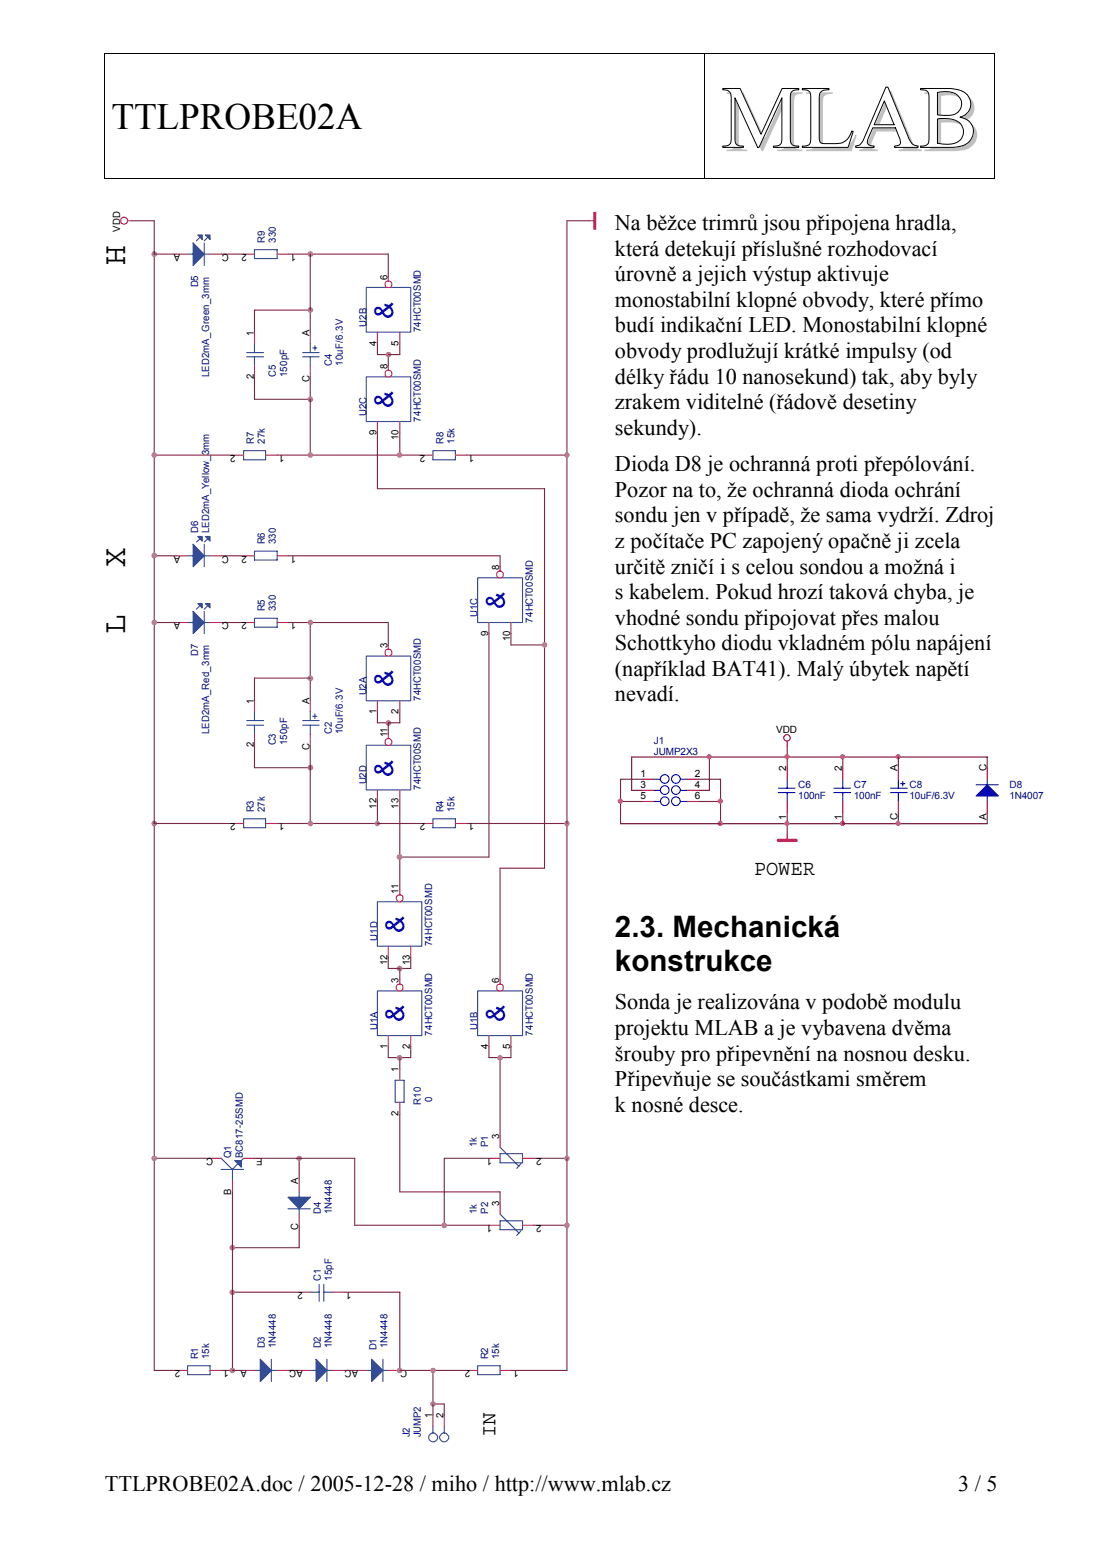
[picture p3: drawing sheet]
<svg xmlns="http://www.w3.org/2000/svg" width="210mm" height="297mm" viewBox="0 0 210 297" stroke-linecap="round" stroke-linejoin="round" font-family="sans-serif">
<defs><g id="words">
<text font-size="16.9" fill="#c0c0c0" x="138.1" y="28.8">MLAB</text>
<text font-size="7.1" x="21.2" y="24.5">TTLPROBE02A</text>
<g font-size="6.2">
<text x="23.8" y="50.5" transform="rotate(-90 23.8 50.5)">H</text>
<text x="23.8" y="107.9" transform="rotate(-90 23.8 107.9)">X</text>
<text x="23.8" y="120.6" transform="rotate(-90 23.8 120.6)">L</text>
</g>
<g font-size="5.6">
<text x="117.1" y="178.5">2.3. Mechanická</text>
<text x="117.1" y="185">konstrukce</text>
</g>
<g font-size="4.9" fill="#00f">
<text x="74.9" y="60.7" transform="rotate(-90 74.9 60.7)">&amp;</text>
<text x="74.9" y="77.7" transform="rotate(-90 74.9 77.7)">&amp;</text>
<text x="96.1" y="116" transform="rotate(-90 96.1 116)">&amp;</text>
<text x="74.9" y="130.8" transform="rotate(-90 74.9 130.8)">&amp;</text>
<text x="74.9" y="147.9" transform="rotate(-90 74.9 147.9)">&amp;</text>
<text x="77" y="177.6" transform="rotate(-90 77 177.6)">&amp;</text>
<text x="77" y="194.6" transform="rotate(-90 77 194.6)">&amp;</text>
<text x="96.1" y="194.6" transform="rotate(-90 96.1 194.6)">&amp;</text>
</g>
<g font-size="4.2">
<text x="117.1" y="43.8">Na běžce trimrů jsou připojena hradla,</text>
<text x="117.1" y="48.7">která detekují příslušné rozhodovací</text>
<text x="117.1" y="53.6">úrovně a jejich výstup aktivuje</text>
<text x="117.1" y="58.4">monostabilní klopné obvody, které přímo</text>
<text x="117.1" y="63.3">budí indikační LED. Monostabilní klopné</text>
<text x="117.1" y="68.2">obvody prodlužují krátké impulsy (od</text>
<text x="117.1" y="73">délky řádu 10 nanosekund) tak, aby byly</text>
<text x="117.1" y="77.9">zrakem viditelné (řádově desetiny</text>
<text x="117.1" y="82.8">sekundy).</text>
<text x="117.1" y="89.7">Dioda D8 je ochranná proti přepólování.</text>
<text x="117.1" y="94.6">Pozor na to, že ochranná dioda ochrání</text>
<text x="117.1" y="99.5">sondu jen v případě, že sama vydrží. Zdroj</text>
<text x="117.1" y="104.4">z počítače PC zapojený opačně ji zcela</text>
<text x="117.1" y="109.2">určitě zničí i s celou sondou a možná i</text>
<text x="117.1" y="114.1">s kabelem. Pokud hrozí taková chyba, je</text>
<text x="117.1" y="119">vhodné sondu připojovat přes malou</text>
<text x="117.1" y="123.8">Schottkyho diodu vkladném pólu napájení</text>
<text x="117.1" y="128.7">(například BAT41). Malý úbytek napětí</text>
<text x="117.1" y="133.6">nevadí.</text>
<text x="117.1" y="192.2">Sonda je realizována v podobě modulu</text>
<text x="117.1" y="197.1">projektu MLAB a je vybavena dvěma</text>
<text x="117.1" y="201.9">šrouby pro připevnění na nosnou desku.</text>
<text x="117.1" y="206.8">Připevňuje se součástkami směrem</text>
<text x="117.1" y="211.7">k nosné desce.</text>
<text x="20" y="283.8">TTLPROBE02A.doc / 2005-12-28 / miho / http://www.mlab.cz</text>
<text x="182.5" y="283.8">3 / 5</text>
</g>
<g font-size="4">
<text x="143.6" y="166.5">POWER</text>
<text x="94.4" y="273.6" transform="rotate(-90 94.4 273.6)">IN</text>
</g>
<g font-size="1.9">
<text x="22.9" y="44.2" transform="rotate(-90 22.9 44.2)">VDD</text>
<text x="34.3" y="48.3" transform="rotate(-180 34.3 48.3)">A</text>
<text x="43.6" y="48.3" transform="rotate(-180 43.6 48.3)">C</text>
<text x="47" y="48.3" transform="rotate(-180 47 48.3)">2</text>
<text x="56.4" y="48.3" transform="rotate(-180 56.4 48.3)">1</text>
<text x="73.8" y="53.3" transform="rotate(-90 73.8 53.3)">6</text>
<text x="48.3" y="63.9" transform="rotate(-90 48.3 63.9)">1</text>
<text x="58.9" y="63.9" transform="rotate(-90 58.9 63.9)">A</text>
<text x="71.7" y="65.8" transform="rotate(-90 71.7 65.8)">4</text>
<text x="75.9" y="65.8" transform="rotate(-90 75.9 65.8)">5</text>
<text x="73.8" y="70.3" transform="rotate(-90 73.8 70.3)">8</text>
<text x="48.3" y="72.2" transform="rotate(-90 48.3 72.2)">2</text>
<text x="58.9" y="72.6" transform="rotate(-90 58.9 72.6)">C</text>
<text x="71.7" y="82.8" transform="rotate(-90 71.7 82.8)">9</text>
<text x="75.9" y="83.9" transform="rotate(-90 75.9 83.9)">10</text>
<text x="44.9" y="86.6" transform="rotate(-180 44.9 86.6)">2</text>
<text x="54.2" y="86.6" transform="rotate(-180 54.2 86.6)">1</text>
<text x="81" y="86.6" transform="rotate(-180 81 86.6)">2</text>
<text x="90.3" y="86.6" transform="rotate(-180 90.3 86.6)">1</text>
<text x="34.3" y="105.8" transform="rotate(-180 34.3 105.8)">A</text>
<text x="43.6" y="105.8" transform="rotate(-180 43.6 105.8)">C</text>
<text x="47" y="105.8" transform="rotate(-180 47 105.8)">2</text>
<text x="56.4" y="105.8" transform="rotate(-180 56.4 105.8)">1</text>
<text x="95.1" y="108.5" transform="rotate(-90 95.1 108.5)">8</text>
<text x="34.3" y="118.5" transform="rotate(-180 34.3 118.5)">A</text>
<text x="43.6" y="118.5" transform="rotate(-180 43.6 118.5)">C</text>
<text x="47" y="118.5" transform="rotate(-180 47 118.5)">2</text>
<text x="56.4" y="118.5" transform="rotate(-180 56.4 118.5)">1</text>
<text x="73.8" y="123.4" transform="rotate(-90 73.8 123.4)">3</text>
<text x="93" y="121.1" transform="rotate(-90 93 121.1)">9</text>
<text x="97.2" y="122.1" transform="rotate(-90 97.2 122.1)">10</text>
<text x="48.3" y="134" transform="rotate(-90 48.3 134)">1</text>
<text x="58.9" y="134" transform="rotate(-90 58.9 134)">A</text>
<text x="71.7" y="135.9" transform="rotate(-90 71.7 135.9)">1</text>
<text x="75.9" y="135.9" transform="rotate(-90 75.9 135.9)">2</text>
<text x="48.3" y="142.3" transform="rotate(-90 48.3 142.3)">2</text>
<text x="58.9" y="142.8" transform="rotate(-90 58.9 142.8)">C</text>
<text x="73.8" y="140.4" transform="rotate(-90 73.8 140.4)">11</text>
<text x="147.8" y="139.5">VDD</text>
<text x="122" y="148">1</text>
<text x="132.4" y="148">2</text>
<text x="149.8" y="146.9" transform="rotate(-90 149.8 146.9)">2</text>
<text x="160.4" y="146.9" transform="rotate(-90 160.4 146.9)">2</text>
<text x="170.9" y="146.9" transform="rotate(-90 170.9 146.9)">A</text>
<text x="187.9" y="146.9" transform="rotate(-90 187.9 146.9)">C</text>
<text x="71.7" y="154" transform="rotate(-90 71.7 154)">12</text>
<text x="75.9" y="154" transform="rotate(-90 75.9 154)">13</text>
<text x="122" y="150.1">3</text>
<text x="122" y="152.2">5</text>
<text x="132.4" y="150.1">4</text>
<text x="132.4" y="152.2">6</text>
<text x="44.9" y="156.8" transform="rotate(-180 44.9 156.8)">2</text>
<text x="54.2" y="156.8" transform="rotate(-180 54.2 156.8)">1</text>
<text x="81" y="156.8" transform="rotate(-180 81 156.8)">2</text>
<text x="90.3" y="156.8" transform="rotate(-180 90.3 156.8)">1</text>
<text x="149.8" y="156.2" transform="rotate(-90 149.8 156.2)">1</text>
<text x="160.4" y="156.2" transform="rotate(-90 160.4 156.2)">1</text>
<text x="170.9" y="156.2" transform="rotate(-90 170.9 156.2)">C</text>
<text x="187.9" y="156.2" transform="rotate(-90 187.9 156.2)">A</text>
<text x="75.9" y="170.2" transform="rotate(-90 75.9 170.2)">11</text>
<text x="73.8" y="183.8" transform="rotate(-90 73.8 183.8)">12</text>
<text x="78.1" y="183.8" transform="rotate(-90 78.1 183.8)">13</text>
<text x="75.9" y="187.2" transform="rotate(-90 75.9 187.2)">3</text>
<text x="95.1" y="187.2" transform="rotate(-90 95.1 187.2)">6</text>
<text x="73.8" y="199.7" transform="rotate(-90 73.8 199.7)">1</text>
<text x="78.1" y="199.7" transform="rotate(-90 78.1 199.7)">2</text>
<text x="93" y="199.7" transform="rotate(-90 93 199.7)">4</text>
<text x="97.2" y="199.7" transform="rotate(-90 97.2 199.7)">5</text>
<text x="75.9" y="204.2" transform="rotate(-90 75.9 204.2)">1</text>
<text x="75.9" y="212.5" transform="rotate(-90 75.9 212.5)">2</text>
<text x="40.6" y="220.5" transform="rotate(-180 40.6 220.5)">C</text>
<text x="50" y="220.5" transform="rotate(-180 50 220.5)">E</text>
<text x="93.7" y="220.5" transform="rotate(-180 93.7 220.5)">1</text>
<text x="95.1" y="217" transform="rotate(-90 95.1 217)">3</text>
<text x="103.1" y="220.5" transform="rotate(-180 103.1 220.5)">2</text>
<text x="44" y="227.6" transform="rotate(-90 44 227.6)">B</text>
<text x="56.8" y="225.5" transform="rotate(-90 56.8 225.5)">A</text>
<text x="93.7" y="233.3" transform="rotate(-180 93.7 233.3)">1</text>
<text x="95.1" y="229.7" transform="rotate(-90 95.1 229.7)">3</text>
<text x="103.1" y="233.3" transform="rotate(-180 103.1 233.3)">2</text>
<text x="56.8" y="234.1" transform="rotate(-90 56.8 234.1)">C</text>
<text x="57.7" y="246" transform="rotate(-180 57.7 246)">2</text>
<text x="67" y="246" transform="rotate(-180 67 246)">1</text>
<text x="34.3" y="260.9" transform="rotate(-180 34.3 260.9)">2</text>
<text x="43.6" y="260.9" transform="rotate(-180 43.6 260.9)">1</text>
<text x="47" y="260.9" transform="rotate(-180 47 260.9)">A</text>
<text x="57.7" y="260.9" transform="rotate(-180 57.7 260.9)">AC</text>
<text x="68.2" y="260.9" transform="rotate(-180 68.2 260.9)">AC</text>
<text x="77.6" y="260.9" transform="rotate(-180 77.6 260.9)">C</text>
<text x="89.5" y="260.9" transform="rotate(-180 89.5 260.9)">2</text>
<text x="98.8" y="260.9" transform="rotate(-180 98.8 260.9)">1</text>
<text x="82.3" y="270" transform="rotate(-90 82.3 270)">1</text>
<text x="84.5" y="270" transform="rotate(-90 84.5 270)">2</text>
</g>
<g font-size="1.9" fill="#000080">
<text x="50.4" y="46.3" transform="rotate(-90 50.4 46.3)">R9</text>
<text x="52.5" y="46.3" transform="rotate(-90 52.5 46.3)">330</text>
<text x="37.7" y="54.7" transform="rotate(-90 37.7 54.7)">D5</text>
<text x="69.8" y="62.2" transform="rotate(-90 69.8 62.2)">U2B</text>
<text x="80.2" y="63.2" transform="rotate(-90 80.2 63.2)">74HCT00SMD</text>
<text x="39.8" y="71.8" transform="rotate(-90 39.8 71.8)">LED2mA_Green_3mm</text>
<text x="52.5" y="71.8" transform="rotate(-90 52.5 71.8)">C5</text>
<text x="54.7" y="71.8" transform="rotate(-90 54.7 71.8)">150pF</text>
<text x="63.2" y="69.6" transform="rotate(-90 63.2 69.6)">C4</text>
<text x="65.3" y="69.6" transform="rotate(-90 65.3 69.6)">10uF/6.3V</text>
<text x="69.8" y="79.2" transform="rotate(-90 69.8 79.2)">U2C</text>
<text x="80.2" y="80.3" transform="rotate(-90 80.2 80.3)">74HCT00SMD</text>
<text x="48.3" y="84.5" transform="rotate(-90 48.3 84.5)">R7</text>
<text x="50.4" y="84.5" transform="rotate(-90 50.4 84.5)">27k</text>
<text x="84.5" y="84.5" transform="rotate(-90 84.5 84.5)">R8</text>
<text x="86.6" y="84.5" transform="rotate(-90 86.6 84.5)">15k</text>
<text x="37.7" y="101.5" transform="rotate(-90 37.7 101.5)">D6</text>
<text x="39.8" y="101.5" transform="rotate(-90 39.8 101.5)">LED2mA_Yellow_3mm</text>
<text x="50.4" y="103.6" transform="rotate(-90 50.4 103.6)">R6</text>
<text x="52.5" y="103.6" transform="rotate(-90 52.5 103.6)">330</text>
<text x="50.4" y="116.4" transform="rotate(-90 50.4 116.4)">R5</text>
<text x="52.5" y="116.4" transform="rotate(-90 52.5 116.4)">330</text>
<text x="91" y="117.4" transform="rotate(-90 91 117.4)">U1C</text>
<text x="101.5" y="118.5" transform="rotate(-90 101.5 118.5)">74HCT00SMD</text>
<text x="37.7" y="124.9" transform="rotate(-90 37.7 124.9)">D7</text>
<text x="69.8" y="132.3" transform="rotate(-90 69.8 132.3)">U2A</text>
<text x="80.2" y="133.4" transform="rotate(-90 80.2 133.4)">74HCT00SMD</text>
<text x="39.8" y="139.8" transform="rotate(-90 39.8 139.8)">LED2mA_Red_3mm</text>
<text x="52.5" y="141.9" transform="rotate(-90 52.5 141.9)">C3</text>
<text x="54.7" y="141.9" transform="rotate(-90 54.7 141.9)">150pF</text>
<text x="63.2" y="139.8" transform="rotate(-90 63.2 139.8)">C2</text>
<text x="65.3" y="139.8" transform="rotate(-90 65.3 139.8)">10uF/6.3V</text>
<text x="124.5" y="141.6">J1</text>
<text x="124.5" y="143.7">JUMP2X3</text>
<text x="69.8" y="149.3" transform="rotate(-90 69.8 149.3)">U2D</text>
<text x="48.3" y="154.7" transform="rotate(-90 48.3 154.7)">R3</text>
<text x="50.4" y="154.7" transform="rotate(-90 50.4 154.7)">27k</text>
<text x="80.2" y="150.4" transform="rotate(-90 80.2 150.4)">74HCT00SMD</text>
<text x="84.5" y="154.7" transform="rotate(-90 84.5 154.7)">R4</text>
<text x="86.6" y="154.7" transform="rotate(-90 86.6 154.7)">15k</text>
<text x="152.1" y="150.1">C6</text>
<text x="152.1" y="152.2">100nF</text>
<text x="162.6" y="150.1">C7</text>
<text x="162.6" y="152.2">100nF</text>
<text x="173.2" y="150.1">C8</text>
<text x="173.2" y="152.2">10uF/6.3V</text>
<text x="192.3" y="150.1">D8</text>
<text x="192.3" y="152.2">1N4007</text>
<text x="71.9" y="179.1" transform="rotate(-90 71.9 179.1)">U1D</text>
<text x="82.3" y="180.2" transform="rotate(-90 82.3 180.2)">74HCT00SMD</text>
<text x="71.9" y="196.1" transform="rotate(-90 71.9 196.1)">U1A</text>
<text x="82.3" y="197.2" transform="rotate(-90 82.3 197.2)">74HCT00SMD</text>
<text x="91" y="196.1" transform="rotate(-90 91 196.1)">U1B</text>
<text x="101.5" y="197.2" transform="rotate(-90 101.5 197.2)">74HCT00SMD</text>
<text x="82.3" y="209.9" transform="rotate(-90 82.3 209.9)">0</text>
<text x="80.2" y="210.4" transform="rotate(-90 80.2 210.4)">R10</text>
<text x="44" y="220.6" transform="rotate(-90 44 220.6)">Q1</text>
<text x="46.2" y="220.6" transform="rotate(-90 46.2 220.6)">BC817-25SMD</text>
<text x="90.8" y="218.4" transform="rotate(-90 90.8 218.4)">1k</text>
<text x="93" y="218.4" transform="rotate(-90 93 218.4)">P1</text>
<text x="61.1" y="231.2" transform="rotate(-90 61.1 231.2)">D4</text>
<text x="63.2" y="231.2" transform="rotate(-90 63.2 231.2)">1N4448</text>
<text x="90.8" y="231.2" transform="rotate(-90 90.8 231.2)">1k</text>
<text x="93" y="231.2" transform="rotate(-90 93 231.2)">P2</text>
<text x="61.1" y="244" transform="rotate(-90 61.1 244)">C1</text>
<text x="63.2" y="244" transform="rotate(-90 63.2 244)">15pF</text>
<text x="50.4" y="256.7" transform="rotate(-90 50.4 256.7)">D3</text>
<text x="52.5" y="256.7" transform="rotate(-90 52.5 256.7)">1N4448</text>
<text x="61.1" y="256.7" transform="rotate(-90 61.1 256.7)">D2</text>
<text x="63.2" y="256.7" transform="rotate(-90 63.2 256.7)">1N4448</text>
<text x="71.7" y="257.1" transform="rotate(-90 71.7 257.1)">D1</text>
<text x="73.8" y="256.7" transform="rotate(-90 73.8 256.7)">1N4448</text>
<text x="37.7" y="258.8" transform="rotate(-90 37.7 258.8)">R1</text>
<text x="39.8" y="258.8" transform="rotate(-90 39.8 258.8)">15k</text>
<text x="93" y="258.8" transform="rotate(-90 93 258.8)">R2</text>
<text x="95.1" y="258.8" transform="rotate(-90 95.1 258.8)">15k</text>
<text x="78.1" y="273.6" transform="rotate(-90 78.1 273.6)">J2</text>
<text x="80.2" y="273.6" transform="rotate(-90 80.2 273.6)">JUMP2</text>
</g>
</g></defs>
<path d="M137.7 16.8h3.3l3.9 8.8 4.1-8.8h3.1v.3a1.21 1.21 0 0 0-1.6 1.3v8.2a1.2 1.2 0 0 0 1.6 1.2v.3h-4.8v-.3a1.18 1.18 0 0 0 1.6-1.3v-7.9l-4.3 9.5h-.3l-4.3-9.5v8a1.2 1.2 0 0 0 1.6 1.2v.3h-3.9v-.3a1.21 1.21 0 0 0 1.6-1.3v-8a1.3 1.3 0 0 0-1.6-1.4z" fill="none" stroke="#000" stroke-width=".19"/>
<g fill="#fff">
<path d="M152.8 16.9h5.1z"/>
<path d="M152.8 16.9l5.1 .1z"/>
<path d="M152.8 17h5.1z"/>
<path d="M152.8 17l5.1 .1z"/>
<path d="M152.8 17.1h5.1z"/>
<path d="M153.2 17.1l4.3 .1z"/>
<path d="M153.5 17.2h3.6z"/>
<path d="M153.8 17.2l3.1 .1z"/>
<path d="M153.9 17.3h2.9z"/>
<path d="M154 17.3h2.7z"/>
<path d="M154 17.3l2.6 .1z"/>
<path d="M154.1 17.4h2.4z"/>
<path d="M154.1 17.4l2.4 .1z"/>
<path d="M154.2 17.5h2.2z"/>
<path d="M154.3 17.5l2 .1z"/>
<path d="M154.3 17.6h2z"/>
<path d="M154.3 17.6l2 .1z"/>
<path d="M154.3 17.7h2z"/>
<path d="M154.3 17.7l1.9 .1z"/>
<path d="M154.3 17.8h1.9z"/>
<path d="M154.3 17.8l1.9 .1z"/>
<path d="M154.3 17.9h1.8z"/>
<path d="M154.4 17.9l1.7 .1z"/>
<path d="M154.4 18h1.7z"/>
<path d="M154.4 18l1.7 .1z"/>
<path d="M154.4 18.1h1.7z"/>
<path d="M154.4 18.1l1.7 .1z"/>
<path d="M154.4 18.2h1.7z"/>
<path d="M154.4 18.2l1.7 .1z"/>
<path d="M154.4 18.3h1.7z"/>
<path d="M154.4 18.3l1.7 .1z"/>
<path d="M154.4 18.4h1.7z"/>
<path d="M154.4 18.4h1.6z"/>
<path d="M154.4 18.4l1.6 .1z"/>
<path d="M154.4 18.5h1.6z"/>
<path d="M154.4 18.5l1.6 .1z"/>
<path d="M154.4 18.6h1.6z"/>
<path d="M154.4 18.6l1.6 .1z"/>
<path d="M154.4 18.7h1.6z"/>
<path d="M154.4 18.7l1.6 .1z"/>
<path d="M154.4 18.8h1.6z"/>
<path d="M154.4 18.8l1.6 .1z"/>
<path d="M154.4 18.9h1.6z"/>
<path d="M154.4 18.9l1.6 .1z"/>
<path d="M154.4 19h1.6z"/>
<path d="M154.4 19l1.6 .1z"/>
<path d="M154.4 19.1h1.6z"/>
<path d="M154.4 19.1l1.6 .1z"/>
<path d="M154.4 19.2h1.6z"/>
<path d="M154.4 19.2l1.6 .1z"/>
<path d="M154.4 19.3h1.6z"/>
<path d="M154.4 19.3l1.6 .1z"/>
<path d="M154.4 19.4h1.6z"/>
<path d="M154.4 19.4l1.6 .1z"/>
<path d="M154.4 19.5h1.6z"/>
<path d="M154.4 19.5l1.6 .1z"/>
<path d="M154.4 19.6h1.6z"/>
<path d="M154.4 19.6l1.6 .1z"/>
<path d="M154.4 19.7h1.6z"/>
<path d="M154.4 19.7l1.6 .1z"/>
<path d="M154.4 19.8h1.6z"/>
<path d="M154.4 19.8l1.6 .1z"/>
<path d="M154.4 19.9h1.6z"/>
<path d="M154.4 19.9l1.6 .1z"/>
<path d="M154.4 20h1.6z"/>
<path d="M154.4 20l1.6 .1z"/>
<path d="M154.4 20.1h1.6z"/>
<path d="M154.4 20.1l1.6 .1z"/>
<path d="M154.4 20.2h1.6z"/>
<path d="M154.4 20.2l1.6 .1z"/>
<path d="M154.4 20.3h1.6z"/>
<path d="M154.4 20.3l1.6 .1z"/>
<path d="M154.4 20.4h1.6z"/>
<path d="M154.4 20.4l1.6 .1z"/>
<path d="M154.4 20.5h1.6z"/>
<path d="M154.4 20.5l1.6 .1z"/>
<path d="M154.4 20.6h1.6z"/>
<path d="M154.4 20.6l1.6 .1z"/>
<path d="M154.4 20.7h1.6z"/>
<path d="M154.4 20.7l1.6 .1z"/>
<path d="M154.4 20.8h1.6z"/>
<path d="M154.4 20.8l1.6 .1z"/>
<path d="M154.4 20.9h1.6z"/>
<path d="M154.4 20.9l1.6 .1z"/>
<path d="M154.4 21h1.6z"/>
<path d="M154.4 21l1.6 .1z"/>
<path d="M154.4 21.1h1.6z"/>
<path d="M154.4 21.1l1.6 .1z"/>
<path d="M154.4 21.2h1.6z"/>
<path d="M154.4 21.2l1.6 .1z"/>
<path d="M154.4 21.3h1.6z"/>
<path d="M154.4 21.3l1.6 .1z"/>
<path d="M154.4 21.4h1.6z"/>
<path d="M154.4 21.4l1.6 .1z"/>
<path d="M154.4 21.5h1.6z"/>
<path d="M154.4 21.5l1.6 .1z"/>
<path d="M154.4 21.6h1.6z"/>
<path d="M154.4 21.6l1.6 .1z"/>
<path d="M154.4 21.7h1.6z"/>
<path d="M154.4 21.7l1.6 .1z"/>
<path d="M154.4 21.8h1.6z"/>
<path d="M154.4 21.8l1.6 .1z"/>
<path d="M154.4 21.9h1.6z"/>
<path d="M154.4 21.9l1.6 .1z"/>
<path d="M154.4 22h1.6z"/>
<path d="M154.4 22l1.6 .1z"/>
<path d="M154.4 22.1h1.6z"/>
<path d="M154.4 22.1l1.6 .1z"/>
<path d="M154.4 22.2h1.6z"/>
<path d="M154.4 22.2l1.6 .1z"/>
<path d="M154.4 22.3h1.6z"/>
<path d="M154.4 22.3l1.6 .1z"/>
<path d="M154.4 22.4h1.6z"/>
<path d="M154.4 22.4l1.6 .1z"/>
<path d="M154.4 22.5h1.6z"/>
<path d="M154.4 22.5l1.6 .1z"/>
<path d="M154.4 22.6h1.6z"/>
<path d="M154.4 22.6l1.6 .1z"/>
<path d="M154.4 22.7h1.6z"/>
<path d="M154.4 22.7l1.6 .1z"/>
<path d="M154.4 22.8h1.6z"/>
<path d="M154.4 22.8l1.6 .1z"/>
<path d="M154.4 22.9h1.6z"/>
<path d="M154.4 22.9l1.6 .1z"/>
<path d="M154.4 23h1.6z"/>
<path d="M154.4 23l1.6 .1z"/>
<path d="M154.4 23.1h1.6z"/>
<path d="M154.4 23.1l1.6 .1z"/>
<path d="M154.4 23.2h1.6z"/>
<path d="M154.4 23.2l1.6 .1z"/>
<path d="M154.4 23.3h1.6z"/>
<path d="M154.4 23.3l1.6 .1z"/>
<path d="M154.4 23.4h1.6z"/>
<path d="M154.4 23.4l1.6 .1z"/>
<path d="M154.4 23.5h1.6z"/>
<path d="M154.4 23.5l1.6 .1z"/>
<path d="M154.4 23.6h1.6z"/>
<path d="M154.4 23.6l1.6 .1z"/>
<path d="M154.4 23.7h1.6z"/>
<path d="M154.4 23.7l1.6 .1z"/>
<path d="M154.4 23.8h1.6z"/>
<path d="M154.4 23.8l1.6 .1z"/>
<path d="M154.4 23.9h1.6z"/>
<path d="M154.4 23.9l1.6 .1z"/>
<path d="M154.4 24h1.6z"/>
<path d="M154.4 24l1.6 .1z"/>
<path d="M154.4 24.1h1.6z"/>
<path d="M154.4 24.1l1.6 .1z"/>
<path d="M154.4 24.2h1.6z"/>
<path d="M154.4 24.2l1.6 .1z"/>
<path d="M154.4 24.3h1.6z"/>
<path d="M154.4 24.3l1.6 .1z"/>
<path d="M154.4 24.4h1.6z"/>
<path d="M154.4 24.4l1.6 .1z"/>
<path d="M154.4 24.5h1.6z"/>
<path d="M154.4 24.5l1.6 .1z"/>
<path d="M154.4 24.6h1.6z"/>
<path d="M154.4 24.6l1.6 .1z"/>
<path d="M154.4 24.7h1.6z"/>
<path d="M154.4 24.7l1.6 .1z"/>
<path d="M154.4 24.8h1.6z"/>
<path d="M154.4 24.8l1.6 .1z"/>
<path d="M154.4 24.9h1.6z"/>
<path d="M154.4 24.9l1.6 .1z"/>
<path d="M154.4 25h1.6z"/>
<path d="M154.4 25l1.6 .1z"/>
<path d="M162.3 25l.2 .1z"/>
<path d="M154.4 25.1h1.6z"/>
<path d="M162.2 25.1h.3z"/>
<path d="M154.4 25.1l1.6 .1z"/>
<path d="M162.2 25.1l.3 .1z"/>
<path d="M154.4 25.2h1.6z"/>
<path d="M162.2 25.2h.3z"/>
<path d="M154.4 25.2l1.6 .1z"/>
<path d="M162.2 25.2l.3 .1z"/>
<path d="M154.4 25.3h1.6z"/>
<path d="M162.1 25.3h.3z"/>
<path d="M154.4 25.3l1.6 .1z"/>
<path d="M162.1 25.3l.3 .1z"/>
<path d="M154.4 25.4h1.6z"/>
<path d="M162.1 25.4h.3z"/>
<path d="M154.4 25.4l1.6 .1z"/>
<path d="M162.1 25.4l.3 .1z"/>
<path d="M154.4 25.5h1.6z"/>
<path d="M162.1 25.5h.3z"/>
<path d="M162.1 25.5h.2z"/>
<path d="M154.4 25.5l1.6 .1z"/>
<path d="M162 25.5l.3 .1z"/>
<path d="M154.4 25.6h1.6z"/>
<path d="M162 25.6h.3z"/>
<path d="M154.4 25.6l1.6 .1z"/>
<path d="M162 25.6l.3 .1z"/>
<path d="M154.4 25.7h1.6z"/>
<path d="M162 25.7h.3z"/>
<path d="M154.4 25.7l1.6 .1z"/>
<path d="M161.9 25.7l.4 .1z"/>
<path d="M154.4 25.8h1.6z"/>
<path d="M161.9 25.8h.4z"/>
<path d="M154.4 25.8l1.6 .1z"/>
<path d="M161.9 25.8l.4 .1z"/>
<path d="M154.4 25.9h1.6z"/>
<path d="M161.8 25.9h.5z"/>
<path d="M154.4 25.9l1.6 .1z"/>
<path d="M161.8 25.9l.4 .1z"/>
<path d="M154.4 26h1.6z"/>
<path d="M161.8 26h.4z"/>
<path d="M154.4 26l1.6 .1z"/>
<path d="M161.8 26l.4 .1z"/>
<path d="M154.4 26.1h1.6z"/>
<path d="M161.8 26.1h.4z"/>
<path d="M161.7 26.1h.5z"/>
<path d="M154.4 26.1l1.6 .1z"/>
<path d="M161.7 26.1l.5 .1z"/>
<path d="M154.4 26.2h1.6z"/>
<path d="M161.7 26.2h.4z"/>
<path d="M154.4 26.2l1.6 .1z"/>
<path d="M161.6 26.2l.5 .1z"/>
<path d="M154.4 26.3h1.6z"/>
<path d="M161.6 26.3h.5z"/>
<path d="M154.4 26.3l1.6 .1z"/>
<path d="M161.6 26.3l.5 .1z"/>
<path d="M154.4 26.4h1.6z"/>
<path d="M161.5 26.4h.6z"/>
<path d="M154.4 26.4l1.6 .1z"/>
<path d="M161.5 26.4l.6 .1z"/>
<path d="M154.4 26.5h1.6z"/>
<path d="M161.5 26.5h.6z"/>
<path d="M154.4 26.5l1.7 .1z"/>
<path d="M161.4 26.5l.7 .1z"/>
<path d="M154.4 26.6h1.7z"/>
<path d="M161.4 26.6h.7z"/>
<path d="M161.3 26.6h.7z"/>
<path d="M154.4 26.6l1.7 .1z"/>
<path d="M161.2 26.6l.8 .1z"/>
<path d="M154.4 26.7h1.7z"/>
<path d="M161.2 26.7h.8z"/>
<path d="M154.4 26.7l1.7 .1z"/>
<path d="M161.2 26.7l.8 .1z"/>
<path d="M154.4 26.8h1.7z"/>
<path d="M161.1 26.8h.9z"/>
<path d="M154.4 26.8l1.7 .1z"/>
<path d="M161 26.8l1 .1z"/>
<path d="M154.4 26.9h1.7z"/>
<path d="M161 26.9h.9z"/>
<path d="M154.4 26.9l1.8 .1z"/>
<path d="M160.9 26.9l1 .1z"/>
<path d="M154.4 27h1.8z"/>
<path d="M160.8 27h1.1z"/>
<path d="M154.4 27l1.8 .1z"/>
<path d="M160.7 27l1.2 .1z"/>
<path d="M154.3 27.1h1.9z"/>
<path d="M160.7 27.1h1.2z"/>
<path d="M154.3 27.1l2 .1z"/>
<path d="M160.6 27.1l1.2 .1z"/>
<path d="M154.3 27.2h2z"/>
<path d="M160.5 27.2h1.3z"/>
<path d="M160.4 27.2h1.4z"/>
<path d="M154.3 27.2l2.1 .1z"/>
<path d="M160.2 27.2l1.6 .1z"/>
<path d="M154.3 27.3h2.2z"/>
<path d="M160.1 27.3h1.7z"/>
<path d="M154.3 27.3l2.3 .1z"/>
<path d="M159.7 27.3l2.1 .1z"/>
<path d="M154.3 27.4h7.5z"/>
<path d="M154.2 27.4l7.6 .1z"/>
<path d="M154.2 27.5h7.6z"/>
<path d="M154.2 27.5h7.5z"/>
<path d="M154.1 27.5l7.6 .1z"/>
<path d="M154.1 27.6h7.6z"/>
<path d="M154 27.6l7.7 .1z"/>
<path d="M153.9 27.7h7.8z"/>
<path d="M153.8 27.7h7.9z"/>
<path d="M153.7 27.7l8 .1z"/>
<path d="M153.6 27.8h8z"/>
<path d="M152.8 27.8l8.8 .1z"/>
<path d="M152.8 27.9h8.8z"/>
<path d="M152.8 27.9l8.8 .1z"/>
<path d="M152.8 28h8.8z"/>
<path d="M152.8 28l8.7 .1z"/>
</g>
<path d="M152.8 16.8h5.1v.3a1.43 1.43 0 0 0-1.9 1.4v7.9l.2 .6 .3 .3h.4h2.3a2.98 2.98 0 0 0 3.1-2.3h.2l-1 3.1h-8.7v-.3a1.18 1.18 0 0 0 1.6-1.3v-8.2a1.2 1.2 0 0 0-1.6-1.2z" fill="none" stroke="#000" stroke-width=".19"/>
<g fill="#fff">
<path d="M168.7 16.6l.4 .1z"/>
<path d="M168.7 16.7h.4z"/>
<path d="M168.7 16.7h.5z"/>
<path d="M168.7 16.7l.5 .1z"/>
<path d="M168.7 16.8h.5z"/>
<path d="M168.7 16.8l.5 .1z"/>
<path d="M168.6 16.9h.6z"/>
<path d="M168.6 16.9l.6 .1z"/>
<path d="M168.6 17h.6z"/>
<path d="M168.6 17h.7z"/>
<path d="M168.6 17l.7 .1z"/>
<path d="M168.5 17.1h.8z"/>
<path d="M168.5 17.1l.8 .1z"/>
<path d="M168.5 17.2h.8z"/>
<path d="M168.5 17.2l.9 .1z"/>
<path d="M168.5 17.3h.9z"/>
<path d="M168.4 17.3h1z"/>
<path d="M168.4 17.3l1 .1z"/>
<path d="M168.4 17.4h1z"/>
<path d="M168.4 17.4l1.1 .1z"/>
<path d="M168.4 17.5h1.1z"/>
<path d="M168.4 17.5l1.1 .1z"/>
<path d="M168.3 17.6h1.2z"/>
<path d="M168.3 17.6l1.2 .1z"/>
<path d="M168.3 17.7h1.2z"/>
<path d="M168.3 17.7l1.3 .1z"/>
<path d="M168.2 17.8h1.4z"/>
<path d="M168.2 17.8l1.4 .1z"/>
<path d="M168.2 17.9h1.4z"/>
<path d="M168.2 17.9l1.5 .1z"/>
<path d="M168.1 18h1.6z"/>
<path d="M168.1 18l1.6 .1z"/>
<path d="M168.1 18.1h1.6z"/>
<path d="M168.1 18.1l1.7 .1z"/>
<path d="M168.1 18.2h1.7z"/>
<path d="M168.1 18.2l1.7 .1z"/>
<path d="M168 18.3h1.8z"/>
<path d="M168 18.3l1.8 .1z"/>
<path d="M168 18.4h1.8z"/>
<path d="M168 18.4l1.9 .1z"/>
<path d="M167.9 18.5h2z"/>
<path d="M167.9 18.5l2 .1z"/>
<path d="M167.9 18.6h2z"/>
<path d="M167.9 18.6l2.1 .1z"/>
<path d="M167.9 18.7h2.1z"/>
<path d="M167.9 18.7l2.1 .1z"/>
<path d="M167.8 18.8h2.2z"/>
<path d="M167.8 18.8l2.2 .1z"/>
<path d="M167.8 18.9h2.3z"/>
<path d="M167.8 18.9l2.3 .1z"/>
<path d="M167.7 19h2.4z"/>
<path d="M167.7 19l2.4 .1z"/>
<path d="M167.7 19.1h2.4z"/>
<path d="M167.7 19.1l2.4 .1z"/>
<path d="M167.6 19.2h2.6z"/>
<path d="M167.6 19.2l2.6 .1z"/>
<path d="M167.6 19.3h2.6z"/>
<path d="M167.6 19.3l.8 .1z"/>
<path d="M168.5 19.3l1.7 .1z"/>
<path d="M167.6 19.4h.8z"/>
<path d="M168.5 19.4h1.8z"/>
<path d="M167.6 19.4l.8 .1z"/>
<path d="M168.5 19.4l1.8 .1z"/>
<path d="M167.5 19.5h.9z"/>
<path d="M168.5 19.5h1.8z"/>
<path d="M167.5 19.5h.8z"/>
<path d="M167.5 19.5l.8 .1z"/>
<path d="M168.6 19.5l1.7 .1z"/>
<path d="M167.5 19.6h.8z"/>
<path d="M168.6 19.6h1.7z"/>
<path d="M167.5 19.6l.8 .1z"/>
<path d="M168.6 19.6l1.7 .1z"/>
<path d="M167.4 19.7h.9z"/>
<path d="M168.6 19.7h1.7z"/>
<path d="M167.4 19.7h.8z"/>
<path d="M168.7 19.7h1.7z"/>
<path d="M167.4 19.7l.8 .1z"/>
<path d="M168.7 19.7l1.7 .1z"/>
<path d="M167.4 19.8h.8z"/>
<path d="M168.7 19.8h1.7z"/>
<path d="M167.4 19.8l.8 .1z"/>
<path d="M168.7 19.8l1.7 .1z"/>
<path d="M167.3 19.9h.9z"/>
<path d="M168.7 19.9h1.8z"/>
<path d="M167.3 19.9l.8 .1z"/>
<path d="M168.7 19.9l1.8 .1z"/>
<path d="M167.3 20h.8z"/>
<path d="M168.7 20h1.8z"/>
<path d="M167.3 20l.8 .1z"/>
<path d="M168.8 20l1.7 .1z"/>
<path d="M167.3 20.1h.8z"/>
<path d="M168.8 20.1h1.8z"/>
<path d="M167.3 20.1l.8 .1z"/>
<path d="M168.8 20.1l1.8 .1z"/>
<path d="M167.2 20.2h.9z"/>
<path d="M168.8 20.2h1.8z"/>
<path d="M167.2 20.2l.8 .1z"/>
<path d="M168.8 20.2l1.8 .1z"/>
<path d="M167.2 20.3h.8z"/>
<path d="M168.9 20.3h1.7z"/>
<path d="M167.1 20.3l.9 .1z"/>
<path d="M168.9 20.3l1.7 .1z"/>
<path d="M167.1 20.4h.8z"/>
<path d="M168.9 20.4h1.7z"/>
<path d="M167.1 20.4l.8 .1z"/>
<path d="M169 20.4l1.7 .1z"/>
<path d="M167.1 20.5h.8z"/>
<path d="M169 20.5h1.7z"/>
<path d="M167.1 20.5l.8 .1z"/>
<path d="M169 20.5l1.7 .1z"/>
<path d="M167 20.6h.9z"/>
<path d="M169 20.6h1.7z"/>
<path d="M167 20.6l.9 .1z"/>
<path d="M169 20.6l1.8 .1z"/>
<path d="M167 20.7h.8z"/>
<path d="M169 20.7h1.8z"/>
<path d="M167 20.7l.8 .1z"/>
<path d="M169 20.7l1.8 .1z"/>
<path d="M167 20.8h.8z"/>
<path d="M169.1 20.8h1.7z"/>
<path d="M169.1 20.8h1.8z"/>
<path d="M166.9 20.8l.9 .1z"/>
<path d="M169.1 20.8l1.8 .1z"/>
<path d="M166.9 20.9h.8z"/>
<path d="M169.1 20.9h1.8z"/>
<path d="M166.9 20.9l.8 .1z"/>
<path d="M169.1 20.9l1.8 .1z"/>
<path d="M166.9 21h.8z"/>
<path d="M169.2 21h1.7z"/>
<path d="M166.9 21l.8 .1z"/>
<path d="M169.2 21l1.7 .1z"/>
<path d="M166.8 21.1h.9z"/>
<path d="M169.2 21.1h1.7z"/>
<path d="M166.8 21.1h.8z"/>
<path d="M166.8 21.1l.8 .1z"/>
<path d="M169.2 21.1l1.8 .1z"/>
<path d="M166.8 21.2h.8z"/>
<path d="M169.2 21.2h1.8z"/>
<path d="M166.8 21.2l.8 .1z"/>
<path d="M169.2 21.2l1.8 .1z"/>
<path d="M166.8 21.3h.8z"/>
<path d="M169.3 21.3h1.7z"/>
<path d="M166.8 21.3l.8 .1z"/>
<path d="M169.3 21.3l1.7 .1z"/>
<path d="M166.7 21.4h.9z"/>
<path d="M169.3 21.4h1.8z"/>
<path d="M166.7 21.4h.8z"/>
<path d="M166.7 21.4l.8 .1z"/>
<path d="M169.3 21.4l1.8 .1z"/>
<path d="M166.7 21.5h.8z"/>
<path d="M169.4 21.5h1.7z"/>
<path d="M166.7 21.5l.8 .1z"/>
<path d="M169.4 21.5l1.7 .1z"/>
<path d="M166.6 21.6h.8z"/>
<path d="M169.4 21.6h1.8z"/>
<path d="M166.6 21.6l.8 .1z"/>
<path d="M169.4 21.6l1.8 .1z"/>
<path d="M166.6 21.7h.8z"/>
<path d="M169.4 21.7h1.8z"/>
<path d="M169.5 21.7h1.7z"/>
<path d="M166.5 21.7l.9 .1z"/>
<path d="M169.5 21.7l1.7 .1z"/>
<path d="M166.5 21.8h.8z"/>
<path d="M169.5 21.8h1.7z"/>
<path d="M166.5 21.8l.8 .1z"/>
<path d="M169.5 21.8l1.7 .1z"/>
<path d="M166.5 21.9h.8z"/>
<path d="M169.5 21.9h1.8z"/>
<path d="M166.5 21.9l.8 .1z"/>
<path d="M169.5 21.9l1.8 .1z"/>
<path d="M166.5 22h.8z"/>
<path d="M169.6 22h1.7z"/>
<path d="M166.4 22l.9 .1z"/>
<path d="M169.6 22l1.7 .1z"/>
<path d="M166.4 22.1h.8z"/>
<path d="M169.6 22.1h1.8z"/>
<path d="M166.4 22.1l.8 .1z"/>
<path d="M169.6 22.1l1.8 .1z"/>
<path d="M166.4 22.2h.8z"/>
<path d="M169.6 22.2h1.8z"/>
<path d="M169.7 22.2h1.7z"/>
<path d="M166.3 22.2l.8 .1z"/>
<path d="M169.7 22.2l1.7 .1z"/>
<path d="M166.3 22.3h.8z"/>
<path d="M169.7 22.3h1.7z"/>
<path d="M166.3 22.3l.8 .1z"/>
<path d="M169.7 22.3l1.7 .1z"/>
<path d="M166.3 22.4h.8z"/>
<path d="M169.7 22.4h1.8z"/>
<path d="M166.3 22.4l.8 .1z"/>
<path d="M169.8 22.4l1.7 .1z"/>
<path d="M166.2 22.5h.8z"/>
<path d="M169.8 22.5h1.7z"/>
<path d="M166.2 22.5l.8 .1z"/>
<path d="M169.8 22.5l1.7 .1z"/>
<path d="M166.2 22.6h.8z"/>
<path d="M169.8 22.6h1.8z"/>
<path d="M166.2 22.6l.8 .1z"/>
<path d="M169.8 22.6l1.8 .1z"/>
<path d="M166.2 22.7h.8z"/>
<path d="M169.8 22.7h1.8z"/>
<path d="M166.2 22.7l.8 .1z"/>
<path d="M169.9 22.7l1.7 .1z"/>
<path d="M166.1 22.8h.8z"/>
<path d="M169.9 22.8h1.7z"/>
<path d="M169.9 22.8h1.8z"/>
<path d="M166.1 22.8l.8 .1z"/>
<path d="M169.9 22.8l1.8 .1z"/>
<path d="M166.1 22.9h.8z"/>
<path d="M169.9 22.9h1.8z"/>
<path d="M166 22.9l.9 .1z"/>
<path d="M170 22.9l1.7 .1z"/>
<path d="M166 23h.8z"/>
<path d="M170 23h1.7z"/>
<path d="M166 23l.8 .1z"/>
<path d="M170 23l1.7 .1z"/>
<path d="M166 23.1h.8z"/>
<path d="M170 23.1h1.7z"/>
<path d="M170 23.1h1.8z"/>
<path d="M165.9 23.1l.9 .1z"/>
<path d="M170.1 23.1l1.7 .1z"/>
<path d="M165.9 23.2h.9z"/>
<path d="M170.1 23.2h1.7z"/>
<path d="M165.9 23.2l.9 .1z"/>
<path d="M170.1 23.2l1.7 .1z"/>
<path d="M165.9 23.3h.8z"/>
<path d="M170.1 23.3h1.7z"/>
<path d="M170.1 23.3h1.8z"/>
<path d="M165.9 23.3l.8 .1z"/>
<path d="M170.1 23.3l1.8 .1z"/>
<path d="M165.9 23.4h.8z"/>
<path d="M170.1 23.4h1.8z"/>
<path d="M165.8 23.4l.8 .1z"/>
<path d="M170.2 23.4l1.7 .1z"/>
<path d="M165.8 23.5h.8z"/>
<path d="M170.2 23.5h1.7z"/>
<path d="M165.8 23.5l.8 .1z"/>
<path d="M170.2 23.5l1.8 .1z"/>
<path d="M165.8 23.6h.8z"/>
<path d="M170.2 23.6h1.8z"/>
<path d="M165.7 23.6l.8 .1z"/>
<path d="M170.3 23.6l1.7 .1z"/>
<path d="M165.7 23.7h.8z"/>
<path d="M170.3 23.7h1.7z"/>
<path d="M165.7 23.7l.8 .1z"/>
<path d="M170.3 23.7l1.7 .1z"/>
<path d="M165.7 23.8h6.3z"/>
<path d="M165.7 23.8l6.4 .1z"/>
<path d="M165.7 23.9h6.4z"/>
<path d="M165.6 23.9l6.5 .1z"/>
<path d="M165.6 24h6.5z"/>
<path d="M165.6 24l6.6 .1z"/>
<path d="M165.6 24.1h6.6z"/>
<path d="M165.5 24.1l6.7 .1z"/>
<path d="M165.5 24.2h6.7z"/>
<path d="M165.5 24.2l6.8 .1z"/>
<path d="M165.5 24.3h6.8z"/>
<path d="M165.4 24.3l6.9 .1z"/>
<path d="M165.4 24.4h.8z"/>
<path d="M170.6 24.4h1.7z"/>
<path d="M165.4 24.4l.8 .1z"/>
<path d="M170.6 24.4l1.7 .1z"/>
<path d="M165.4 24.5h.8z"/>
<path d="M170.6 24.5h1.7z"/>
<path d="M165.4 24.5l.8 .1z"/>
<path d="M170.6 24.5l1.8 .1z"/>
<path d="M165.4 24.6h.8z"/>
<path d="M170.6 24.6h1.8z"/>
<path d="M165.3 24.6l.8 .1z"/>
<path d="M170.6 24.6l1.8 .1z"/>
<path d="M165.3 24.7h.8z"/>
<path d="M170.7 24.7h1.7z"/>
<path d="M165.3 24.7l.8 .1z"/>
<path d="M170.7 24.7l1.8 .1z"/>
<path d="M165.3 24.8h.8z"/>
<path d="M170.7 24.8h1.8z"/>
<path d="M165.2 24.8l.8 .1z"/>
<path d="M170.7 24.8l1.8 .1z"/>
<path d="M165.2 24.9h.8z"/>
<path d="M170.8 24.9h1.7z"/>
<path d="M165.2 24.9l.8 .1z"/>
<path d="M170.8 24.9l1.7 .1z"/>
<path d="M165.2 25h.8z"/>
<path d="M170.8 25h1.8z"/>
<path d="M165.2 25h.7z"/>
<path d="M165.1 25l.8 .1z"/>
<path d="M170.8 25l1.8 .1z"/>
<path d="M165.1 25.1h.8z"/>
<path d="M170.9 25.1h1.7z"/>
<path d="M165.1 25.1l.8 .1z"/>
<path d="M170.9 25.1l1.7 .1z"/>
<path d="M165.1 25.2h.8z"/>
<path d="M170.9 25.2h1.7z"/>
<path d="M165.1 25.2l.8 .1z"/>
<path d="M170.9 25.2l1.7 .1z"/>
<path d="M165.1 25.3h.8z"/>
<path d="M170.9 25.3h1.7z"/>
<path d="M165.1 25.3h.7z"/>
<path d="M170.9 25.3h1.8z"/>
<path d="M165 25.3l.8 .1z"/>
<path d="M170.9 25.3l1.8 .1z"/>
<path d="M165 25.4h.8z"/>
<path d="M170.9 25.4h1.8z"/>
<path d="M165 25.4l.8 .1z"/>
<path d="M171 25.4l1.7 .1z"/>
<path d="M165 25.5h.8z"/>
<path d="M171 25.5h1.8z"/>
<path d="M164.9 25.5h.8z"/>
<path d="M164.9 25.5l.8 .1z"/>
<path d="M171 25.5l1.8 .1z"/>
<path d="M164.9 25.6h.8z"/>
<path d="M171 25.6h1.8z"/>
<path d="M164.9 25.6l.8 .1z"/>
<path d="M171.1 25.6l1.7 .1z"/>
<path d="M164.9 25.7h.8z"/>
<path d="M171.1 25.7h1.7z"/>
<path d="M164.8 25.7l.9 .1z"/>
<path d="M171.1 25.7l1.7 .1z"/>
<path d="M164.8 25.8h.9z"/>
<path d="M171.1 25.8h1.7z"/>
<path d="M164.8 25.8h.8z"/>
<path d="M171.1 25.8h1.8z"/>
<path d="M164.8 25.8l.8 .1z"/>
<path d="M171.2 25.8l1.7 .1z"/>
<path d="M164.8 25.9h.8z"/>
<path d="M171.2 25.9h1.7z"/>
<path d="M164.8 25.9l.8 .1z"/>
<path d="M171.2 25.9l1.7 .1z"/>
<path d="M164.8 26h.7z"/>
<path d="M171.2 26h1.7z"/>
<path d="M164.7 26l.8 .1z"/>
<path d="M171.2 26l1.8 .1z"/>
<path d="M164.7 26.1h.8z"/>
<path d="M171.2 26.1h1.8z"/>
<path d="M164.7 26.1l.8 .1z"/>
<path d="M171.3 26.1l1.7 .1z"/>
<path d="M164.7 26.2h.7z"/>
<path d="M171.3 26.2h1.7z"/>
<path d="M164.6 26.2l.8 .1z"/>
<path d="M171.3 26.2l1.8 .1z"/>
<path d="M164.6 26.3h.8z"/>
<path d="M171.3 26.3h1.8z"/>
<path d="M164.6 26.3l.8 .1z"/>
<path d="M171.4 26.3l1.7 .1z"/>
<path d="M164.6 26.4h.8z"/>
<path d="M171.4 26.4h1.7z"/>
<path d="M164.5 26.4h.9z"/>
<path d="M164.5 26.4l.9 .1z"/>
<path d="M171.4 26.4l1.7 .1z"/>
<path d="M164.5 26.5h.9z"/>
<path d="M171.4 26.5h1.7z"/>
<path d="M164.5 26.5l.8 .1z"/>
<path d="M171.4 26.5l1.8 .1z"/>
<path d="M164.5 26.6h.8z"/>
<path d="M171.4 26.6h1.8z"/>
<path d="M164.5 26.6l.8 .1z"/>
<path d="M171.4 26.6l1.8 .1z"/>
<path d="M164.4 26.7h.9z"/>
<path d="M171.4 26.7h1.9z"/>
<path d="M164.4 26.7l.9 .1z"/>
<path d="M171.4 26.7l1.9 .1z"/>
<path d="M164.4 26.8h.9z"/>
<path d="M171.4 26.8h1.9z"/>
<path d="M164.4 26.8l.8 .1z"/>
<path d="M171.5 26.8l1.9 .1z"/>
<path d="M164.3 26.9h.9z"/>
<path d="M171.5 26.9h1.9z"/>
<path d="M164.3 26.9l.9 .1z"/>
<path d="M171.5 26.9l1.9 .1z"/>
<path d="M164.3 27h.9z"/>
<path d="M171.5 27h1.9z"/>
<path d="M164.3 27l.9 .1z"/>
<path d="M171.5 27l2 .1z"/>
<path d="M164.2 27.1h1z"/>
<path d="M171.5 27.1h2z"/>
<path d="M164.2 27.1l1 .1z"/>
<path d="M171.5 27.1l2 .1z"/>
<path d="M164.2 27.2h1z"/>
<path d="M171.5 27.2h2.1z"/>
<path d="M164.1 27.2h1.1z"/>
<path d="M164.1 27.2l1.1 .1z"/>
<path d="M171.5 27.2l2.1 .1z"/>
<path d="M164 27.3h1.2z"/>
<path d="M171.5 27.3h2.2z"/>
<path d="M164 27.3l1.3 .1z"/>
<path d="M171.5 27.3l2.2 .1z"/>
<path d="M164 27.4h1.3z"/>
<path d="M171.5 27.4h2.2z"/>
<path d="M164 27.4l1.3 .1z"/>
<path d="M171.5 27.4l2.2 .1z"/>
<path d="M163.9 27.5h1.5z"/>
<path d="M171.4 27.5h2.4z"/>
<path d="M171.4 27.5h2.5z"/>
<path d="M163.8 27.5l1.6 .1z"/>
<path d="M171.4 27.5l2.5 .1z"/>
<path d="M163.8 27.6h1.6z"/>
<path d="M171.3 27.6h2.7z"/>
<path d="M163.7 27.6l1.8 .1z"/>
<path d="M171.3 27.6l2.8 .1z"/>
<path d="M163.6 27.7h2z"/>
<path d="M171.2 27.7h3z"/>
<path d="M163.5 27.7h2.2z"/>
<path d="M163.3 27.7l2.5 .1z"/>
<path d="M170.9 27.7l3.6 .1z"/>
<path d="M163.1 27.8h3z"/>
<path d="M170.7 27.8h4.1z"/>
<path d="M163 27.8l3.5 .1z"/>
<path d="M170.4 27.8l4.5 .1z"/>
<path d="M163 27.9h3.5z"/>
<path d="M170.4 27.9h4.5z"/>
<path d="M163 27.9l3.5 .1z"/>
<path d="M170.4 27.9l4.5 .1z"/>
<path d="M163 28h3.5z"/>
<path d="M170.4 28h4.5z"/>
<path d="M163 28l3.5 .1z"/>
<path d="M170.4 28l4.5 .1z"/>
</g>
<path d="M168.4 19.2l1.9 4.5h-3.8zM168.7 16.6h.4l4 9.9a1.99 1.99 0 0 0 1.8 1.3v.3h-4.5v-.3a.93 .93 0 0 0 1-.4 .93 .93 0 0 0 0-1.1l-.8-2h-4.4l-.8 2.1a.83 .83 0 0 0-.1 1 .83 .83 0 0 0 .8 .4h.4v.3h-3.5v-.3l.7-.2 .6-.7z" fill="none" stroke="#000" stroke-width=".19"/>
<g fill="#fff">
<path d="M175.3 16.9h5.5z"/>
<path d="M175.3 16.9l6.1 .1z"/>
<path d="M175.3 17h6.4z"/>
<path d="M175.3 17h6.6z"/>
<path d="M175.3 17l6.9 .1z"/>
<path d="M175.3 17.1h7.1z"/>
<path d="M175.8 17.1l6.8 .1z"/>
<path d="M176.1 17.2h6.6z"/>
<path d="M176.3 17.2l6.6 .1z"/>
<path d="M176.4 17.3h6.6z"/>
<path d="M176.5 17.3h6.6z"/>
<path d="M176.5 17.3l6.7 .1z"/>
<path d="M176.6 17.4h6.7z"/>
<path d="M176.6 17.4l6.8 .1z"/>
<path d="M176.7 17.5h6.8z"/>
<path d="M176.7 17.5h2.6z"/>
<path d="M180.8 17.5h2.8z"/>
<path d="M176.7 17.5l2.2 .1z"/>
<path d="M181.1 17.5l2.5 .1z"/>
<path d="M176.8 17.6h1.9z"/>
<path d="M181.3 17.6h2.3z"/>
<path d="M176.8 17.6l1.8 .1z"/>
<path d="M181.4 17.6l2.3 .1z"/>
<path d="M176.8 17.7h1.8z"/>
<path d="M181.5 17.7h2.3z"/>
<path d="M176.8 17.7l1.8 .1z"/>
<path d="M181.7 17.7l2.2 .1z"/>
<path d="M176.9 17.8h1.7z"/>
<path d="M181.8 17.8h2.1z"/>
<path d="M181.9 17.8h2z"/>
<path d="M176.9 17.8l1.7 .1z"/>
<path d="M181.9 17.8l2.1 .1z"/>
<path d="M176.9 17.9h1.7z"/>
<path d="M182 17.9h2z"/>
<path d="M176.9 17.9l1.7 .1z"/>
<path d="M182.1 17.9l2 .1z"/>
<path d="M176.9 18h1.7z"/>
<path d="M182.1 18h2z"/>
<path d="M176.9 18l1.7 .1z"/>
<path d="M182.2 18l2 .1z"/>
<path d="M176.9 18.1h1.7z"/>
<path d="M182.2 18.1h2z"/>
<path d="M182.3 18.1h2z"/>
<path d="M176.9 18.1l1.7 .1z"/>
<path d="M182.4 18.1l1.9 .1z"/>
<path d="M177 18.2h1.6z"/>
<path d="M182.4 18.2h1.9z"/>
<path d="M177 18.2l1.6 .1z"/>
<path d="M182.5 18.2l1.9 .1z"/>
<path d="M177 18.3h1.6z"/>
<path d="M182.5 18.3h1.9z"/>
<path d="M177 18.3l1.6 .1z"/>
<path d="M182.5 18.3l1.9 .1z"/>
<path d="M177 18.4h1.6z"/>
<path d="M182.5 18.4h1.9z"/>
<path d="M182.6 18.4h1.8z"/>
<path d="M177 18.4l1.6 .1z"/>
<path d="M182.6 18.4l1.9 .1z"/>
<path d="M177 18.5h1.6z"/>
<path d="M182.7 18.5h1.8z"/>
<path d="M177 18.5l1.6 .1z"/>
<path d="M182.7 18.5l1.8 .1z"/>
<path d="M177 18.6h1.6z"/>
<path d="M182.8 18.6h1.8z"/>
<path d="M177 18.6l1.6 .1z"/>
<path d="M182.8 18.6l1.8 .1z"/>
<path d="M177 18.7h1.6z"/>
<path d="M182.8 18.7h1.8z"/>
<path d="M177 18.7l1.6 .1z"/>
<path d="M182.8 18.7l1.9 .1z"/>
<path d="M177 18.8h1.6z"/>
<path d="M182.9 18.8h1.8z"/>
<path d="M177 18.8l1.6 .1z"/>
<path d="M182.9 18.8l1.8 .1z"/>
<path d="M177 18.9h1.6z"/>
<path d="M182.9 18.9h1.8z"/>
<path d="M183 18.9h1.7z"/>
<path d="M177 18.9l1.6 .1z"/>
<path d="M183 18.9l1.7 .1z"/>
<path d="M177 19h1.6z"/>
<path d="M183 19h1.7z"/>
<path d="M177 19l1.6 .1z"/>
<path d="M183 19l1.8 .1z"/>
<path d="M177 19.1h1.6z"/>
<path d="M183 19.1h1.8z"/>
<path d="M177 19.1l1.6 .1z"/>
<path d="M183 19.1l1.8 .1z"/>
<path d="M177 19.2h1.6z"/>
<path d="M183 19.2h1.8z"/>
<path d="M183.1 19.2h1.7z"/>
<path d="M177 19.2l1.6 .1z"/>
<path d="M183.1 19.2l1.7 .1z"/>
<path d="M177 19.3h1.6z"/>
<path d="M183.1 19.3h1.7z"/>
<path d="M177 19.3l1.6 .1z"/>
<path d="M183.1 19.3l1.8 .1z"/>
<path d="M177 19.4h1.6z"/>
<path d="M183.1 19.4h1.8z"/>
<path d="M177 19.4l1.6 .1z"/>
<path d="M183.1 19.4l1.8 .1z"/>
<path d="M177 19.5h1.6z"/>
<path d="M183.1 19.5h1.8z"/>
<path d="M177 19.5l1.6 .1z"/>
<path d="M183.1 19.5l1.8 .1z"/>
<path d="M177 19.6h1.6z"/>
<path d="M183.2 19.6h1.7z"/>
<path d="M177 19.6l1.6 .1z"/>
<path d="M183.2 19.6l1.7 .1z"/>
<path d="M177 19.7h1.6z"/>
<path d="M183.2 19.7h1.7z"/>
<path d="M177 19.7l1.6 .1z"/>
<path d="M183.2 19.7l1.7 .1z"/>
<path d="M177 19.8h1.6z"/>
<path d="M183.2 19.8h1.7z"/>
<path d="M177 19.8l1.6 .1z"/>
<path d="M183.2 19.8l1.7 .1z"/>
<path d="M177 19.9h1.6z"/>
<path d="M183.2 19.9h1.7z"/>
<path d="M177 19.9l1.6 .1z"/>
<path d="M183.2 19.9l1.7 .1z"/>
<path d="M177 20h1.6z"/>
<path d="M183.1 20h1.8z"/>
<path d="M177 20l1.6 .1z"/>
<path d="M183.1 20l1.8 .1z"/>
<path d="M177 20.1h1.6z"/>
<path d="M183.1 20.1h1.8z"/>
<path d="M177 20.1l1.6 .1z"/>
<path d="M183.1 20.1l1.8 .1z"/>
<path d="M177 20.2h1.6z"/>
<path d="M183.1 20.2h1.8z"/>
<path d="M177 20.2l1.6 .1z"/>
<path d="M183.1 20.2l1.8 .1z"/>
<path d="M177 20.3h1.6z"/>
<path d="M183.1 20.3h1.8z"/>
<path d="M177 20.3l1.6 .1z"/>
<path d="M183.1 20.3l1.8 .1z"/>
<path d="M177 20.4h1.6z"/>
<path d="M183.1 20.4h1.7z"/>
<path d="M177 20.4l1.6 .1z"/>
<path d="M183.1 20.4l1.7 .1z"/>
<path d="M177 20.5h1.6z"/>
<path d="M183 20.5h1.8z"/>
<path d="M177 20.5l1.6 .1z"/>
<path d="M183 20.5l1.8 .1z"/>
<path d="M177 20.6h1.6z"/>
<path d="M183 20.6h1.8z"/>
<path d="M177 20.6l1.6 .1z"/>
<path d="M183 20.6l1.8 .1z"/>
<path d="M177 20.7h1.6z"/>
<path d="M183 20.7h1.8z"/>
<path d="M177 20.7l1.6 .1z"/>
<path d="M182.9 20.7l1.8 .1z"/>
<path d="M177 20.8h1.6z"/>
<path d="M182.9 20.8h1.8z"/>
<path d="M177 20.8l1.6 .1z"/>
<path d="M182.9 20.8l1.8 .1z"/>
<path d="M177 20.9h1.6z"/>
<path d="M182.8 20.9h1.9z"/>
<path d="M177 20.9l1.6 .1z"/>
<path d="M182.8 20.9l1.9 .1z"/>
<path d="M177 21h1.6z"/>
<path d="M182.8 21h1.8z"/>
<path d="M177 21l1.6 .1z"/>
<path d="M182.8 21l1.8 .1z"/>
<path d="M177 21.1h1.6z"/>
<path d="M182.8 21.1h1.8z"/>
<path d="M182.7 21.1h1.9z"/>
<path d="M177 21.1l1.6 .1z"/>
<path d="M182.7 21.1l1.8 .1z"/>
<path d="M177 21.2h1.6z"/>
<path d="M182.6 21.2h1.9z"/>
<path d="M177 21.2l1.6 .1z"/>
<path d="M182.6 21.2l1.9 .1z"/>
<path d="M177 21.3h1.6z"/>
<path d="M182.5 21.3h1.9z"/>
<path d="M177 21.3l1.6 .1z"/>
<path d="M182.5 21.3l1.9 .1z"/>
<path d="M177 21.4h1.6z"/>
<path d="M182.5 21.4h1.9z"/>
<path d="M177 21.4l1.6 .1z"/>
<path d="M182.4 21.4l1.9 .1z"/>
<path d="M177 21.5h1.6z"/>
<path d="M182.3 21.5h2z"/>
<path d="M177 21.5l1.6 .1z"/>
<path d="M182.2 21.5l2 .1z"/>
<path d="M177 21.6h1.6z"/>
<path d="M182.2 21.6h2z"/>
<path d="M177 21.6l1.6 .1z"/>
<path d="M182.1 21.6l2 .1z"/>
<path d="M177 21.7h1.6z"/>
<path d="M182.1 21.7h2z"/>
<path d="M182 21.7h2.1z"/>
<path d="M177 21.7l1.6 .1z"/>
<path d="M181.9 21.7l2.1 .1z"/>
<path d="M177 21.8h1.6z"/>
<path d="M181.8 21.8h2.2z"/>
<path d="M177 21.8l1.6 .1z"/>
<path d="M181.7 21.8l2.2 .1z"/>
<path d="M177 21.9h1.6z"/>
<path d="M181.6 21.9h2.3z"/>
<path d="M177 21.9h1.8z"/>
<path d="M181.3 21.9h2.5z"/>
<path d="M177 21.9l2.2 .1z"/>
<path d="M181.2 21.9l2.6 .1z"/>
<path d="M177 22h6.7z"/>
<path d="M177 22l6.6 .1z"/>
<path d="M177 22.1h6.5z"/>
<path d="M177 22.1l6.4 .1z"/>
<path d="M177 22.2h6.3z"/>
<path d="M177 22.2h6.2z"/>
<path d="M177 22.2l6.1 .1z"/>
<path d="M177 22.3h6z"/>
<path d="M177 22.3l5.9 .1z"/>
<path d="M177 22.4h6z"/>
<path d="M177 22.4l6.2 .1z"/>
<path d="M177 22.5h6.3z"/>
<path d="M177 22.5h6.4z"/>
<path d="M177 22.5l6.6 .1z"/>
<path d="M177 22.6h2.2z"/>
<path d="M180 22.6h3.7z"/>
<path d="M177 22.6l1.8 .1z"/>
<path d="M180.6 22.6l3.2 .1z"/>
<path d="M177 22.7h1.6z"/>
<path d="M181.1 22.7h2.8z"/>
<path d="M177 22.7l1.6 .1z"/>
<path d="M181.3 22.7l2.7 .1z"/>
<path d="M177 22.8h1.6z"/>
<path d="M181.5 22.8h2.6z"/>
<path d="M181.6 22.8h2.5z"/>
<path d="M177 22.8l1.6 .1z"/>
<path d="M181.7 22.8l2.5 .1z"/>
<path d="M177 22.9h1.6z"/>
<path d="M181.9 22.9h2.4z"/>
<path d="M177 22.9l1.6 .1z"/>
<path d="M182 22.9l2.3 .1z"/>
<path d="M177 23h1.6z"/>
<path d="M182.1 23h2.3z"/>
<path d="M177 23l1.6 .1z"/>
<path d="M182.2 23l2.2 .1z"/>
<path d="M177 23.1h1.6z"/>
<path d="M182.2 23.1h2.3z"/>
<path d="M182.3 23.1h2.3z"/>
<path d="M177 23.1l1.6 .1z"/>
<path d="M182.4 23.1l2.2 .1z"/>
<path d="M177 23.2h1.6z"/>
<path d="M182.5 23.2h2.2z"/>
<path d="M177 23.2l1.6 .1z"/>
<path d="M182.5 23.2l2.2 .1z"/>
<path d="M177 23.3h1.6z"/>
<path d="M182.6 23.3h2.1z"/>
<path d="M182.7 23.3h2z"/>
<path d="M177 23.3l1.6 .1z"/>
<path d="M182.7 23.3l2.1 .1z"/>
<path d="M177 23.4h1.6z"/>
<path d="M182.8 23.4h2z"/>
<path d="M177 23.4l1.6 .1z"/>
<path d="M182.8 23.4l2.1 .1z"/>
<path d="M177 23.5h1.6z"/>
<path d="M182.8 23.5h2.1z"/>
<path d="M177 23.5l1.6 .1z"/>
<path d="M182.9 23.5l2 .1z"/>
<path d="M177 23.6h1.6z"/>
<path d="M182.9 23.6h2.1z"/>
<path d="M183 23.6h2z"/>
<path d="M177 23.6l1.6 .1z"/>
<path d="M183 23.6l2 .1z"/>
<path d="M177 23.7h1.6z"/>
<path d="M183 23.7h2z"/>
<path d="M177 23.7l1.6 .1z"/>
<path d="M183 23.7l2 .1z"/>
<path d="M177 23.8h1.6z"/>
<path d="M183.1 23.8h2z"/>
<path d="M177 23.8l1.6 .1z"/>
<path d="M183.1 23.8l2 .1z"/>
<path d="M177 23.9h1.6z"/>
<path d="M183.1 23.9h2z"/>
<path d="M183.2 23.9h2z"/>
<path d="M177 23.9l1.6 .1z"/>
<path d="M183.2 23.9l2 .1z"/>
<path d="M177 24h1.6z"/>
<path d="M183.2 24h2z"/>
<path d="M177 24l1.6 .1z"/>
<path d="M183.2 24l2 .1z"/>
<path d="M177 24.1h1.6z"/>
<path d="M183.3 24.1h2z"/>
<path d="M177 24.1l1.6 .1z"/>
<path d="M183.3 24.1l2 .1z"/>
<path d="M177 24.2h1.6z"/>
<path d="M183.3 24.2h2z"/>
<path d="M177 24.2l1.6 .1z"/>
<path d="M183.3 24.2l2 .1z"/>
<path d="M177 24.3h1.6z"/>
<path d="M183.3 24.3h2z"/>
<path d="M177 24.3l1.6 .1z"/>
<path d="M183.3 24.3l2 .1z"/>
<path d="M177 24.4h1.6z"/>
<path d="M183.4 24.4h1.9z"/>
<path d="M177 24.4l1.6 .1z"/>
<path d="M183.4 24.4l2 .1z"/>
<path d="M177 24.5h1.6z"/>
<path d="M183.4 24.5h2z"/>
<path d="M177 24.5l1.6 .1z"/>
<path d="M183.4 24.5l2 .1z"/>
<path d="M177 24.6h1.6z"/>
<path d="M183.5 24.6h1.9z"/>
<path d="M177 24.6l1.6 .1z"/>
<path d="M183.5 24.6l1.9 .1z"/>
<path d="M177 24.7h1.6z"/>
<path d="M183.5 24.7h1.9z"/>
<path d="M177 24.7l1.6 .1z"/>
<path d="M183.5 24.7l1.9 .1z"/>
<path d="M177 24.8h1.6z"/>
<path d="M183.5 24.8h1.9z"/>
<path d="M177 24.8l1.6 .1z"/>
<path d="M183.5 24.8l1.9 .1z"/>
<path d="M177 24.9h1.6z"/>
<path d="M183.5 24.9h1.9z"/>
<path d="M177 24.9l1.6 .1z"/>
<path d="M183.5 24.9l1.9 .1z"/>
<path d="M177 25h1.6z"/>
<path d="M183.5 25h1.9z"/>
<path d="M177 25l1.6 .1z"/>
<path d="M183.5 25l1.9 .1z"/>
<path d="M177 25.1h1.6z"/>
<path d="M183.5 25.1h1.9z"/>
<path d="M177 25.1l1.6 .1z"/>
<path d="M183.5 25.1l1.9 .1z"/>
<path d="M177 25.2h1.6z"/>
<path d="M183.5 25.2h1.9z"/>
<path d="M177 25.2l1.6 .1z"/>
<path d="M183.5 25.2l1.9 .1z"/>
<path d="M177 25.3h1.6z"/>
<path d="M183.5 25.3h1.9z"/>
<path d="M177 25.3l1.6 .1z"/>
<path d="M183.5 25.3l1.9 .1z"/>
<path d="M177 25.4h1.6z"/>
<path d="M183.5 25.4h1.9z"/>
<path d="M177 25.4l1.6 .1z"/>
<path d="M183.5 25.4l1.9 .1z"/>
<path d="M177 25.5h1.6z"/>
<path d="M183.5 25.5h1.9z"/>
<path d="M177 25.5l1.6 .1z"/>
<path d="M183.5 25.5l1.8 .1z"/>
<path d="M177 25.6h1.6z"/>
<path d="M183.5 25.6h1.8z"/>
<path d="M177 25.6l1.6 .1z"/>
<path d="M183.5 25.6l1.8 .1z"/>
<path d="M177 25.7h1.6z"/>
<path d="M183.5 25.7h1.8z"/>
<path d="M177 25.7l1.6 .1z"/>
<path d="M183.4 25.7l1.9 .1z"/>
<path d="M177 25.8h1.6z"/>
<path d="M183.4 25.8h1.9z"/>
<path d="M177 25.8l1.6 .1z"/>
<path d="M183.4 25.8l1.9 .1z"/>
<path d="M177 25.9h1.6z"/>
<path d="M183.4 25.9h1.9z"/>
<path d="M177 25.9l1.6 .1z"/>
<path d="M183.3 25.9l2 .1z"/>
<path d="M177 26h1.6z"/>
<path d="M183.3 26h2z"/>
<path d="M177 26l1.6 .1z"/>
<path d="M183.3 26l1.9 .1z"/>
<path d="M177 26.1h1.6z"/>
<path d="M183.3 26.1h1.9z"/>
<path d="M177 26.1l1.6 .1z"/>
<path d="M183.3 26.1l1.9 .1z"/>
<path d="M177 26.2h1.6z"/>
<path d="M183.3 26.2h1.8z"/>
<path d="M177 26.2l1.6 .1z"/>
<path d="M183.2 26.2l1.9 .1z"/>
<path d="M177 26.3h1.6z"/>
<path d="M183.2 26.3h1.9z"/>
<path d="M177 26.3l1.6 .1z"/>
<path d="M183.2 26.3l1.9 .1z"/>
<path d="M177 26.4h1.6z"/>
<path d="M183.2 26.4h1.8z"/>
<path d="M183.1 26.4h1.9z"/>
<path d="M177 26.4l1.6 .1z"/>
<path d="M183.1 26.4l1.9 .1z"/>
<path d="M177 26.5h1.6z"/>
<path d="M183.1 26.5h1.9z"/>
<path d="M177 26.5l1.6 .1z"/>
<path d="M183 26.5l2 .1z"/>
<path d="M177 26.6h1.6z"/>
<path d="M183 26.6h2z"/>
<path d="M183 26.6h1.9z"/>
<path d="M177 26.6l1.6 .1z"/>
<path d="M182.9 26.6l2 .1z"/>
<path d="M177 26.7h1.6z"/>
<path d="M182.9 26.7h1.9z"/>
<path d="M177 26.7l1.6 .1z"/>
<path d="M182.8 26.7l2 .1z"/>
<path d="M176.9 26.8h1.7z"/>
<path d="M182.8 26.8h2z"/>
<path d="M176.9 26.8l1.7 .1z"/>
<path d="M182.8 26.8l1.9 .1z"/>
<path d="M176.9 26.9h1.7z"/>
<path d="M182.7 26.9h2z"/>
<path d="M182.6 26.9h2.1z"/>
<path d="M176.9 26.9l1.7 .1z"/>
<path d="M182.5 26.9l2.2 .1z"/>
<path d="M176.9 27h1.7z"/>
<path d="M182.5 27h2.1z"/>
<path d="M176.9 27l1.7 .1z"/>
<path d="M182.4 27l2.2 .1z"/>
<path d="M176.9 27.1h1.7z"/>
<path d="M182.3 27.1h2.2z"/>
<path d="M176.9 27.1l1.7 .1z"/>
<path d="M182.3 27.1l2.2 .1z"/>
<path d="M176.9 27.2h1.7z"/>
<path d="M182.2 27.2h2.2z"/>
<path d="M182.1 27.2h2.3z"/>
<path d="M176.9 27.2l1.7 .1z"/>
<path d="M181.9 27.2l2.4 .1z"/>
<path d="M176.8 27.3h1.8z"/>
<path d="M181.9 27.3h2.4z"/>
<path d="M176.8 27.3l2.1 .1z"/>
<path d="M181.8 27.3l2.4 .1z"/>
<path d="M176.8 27.4h2.4z"/>
<path d="M181.5 27.4h2.6z"/>
<path d="M176.7 27.4l2.7 .1z"/>
<path d="M181.3 27.4l2.8 .1z"/>
<path d="M176.7 27.5h2.8z"/>
<path d="M181.1 27.5h2.9z"/>
<path d="M176.7 27.5h7.2z"/>
<path d="M176.6 27.5l7.3 .1z"/>
<path d="M176.6 27.6h7.2z"/>
<path d="M176.5 27.6l7.2 .1z"/>
<path d="M176.4 27.7h7.2z"/>
<path d="M176.4 27.7h7.1z"/>
<path d="M176.2 27.7l7.2 .1z"/>
<path d="M176.1 27.8h7.1z"/>
<path d="M175.3 27.8l7.7 .1z"/>
<path d="M175.3 27.9h7.6z"/>
<path d="M175.3 27.9l7.3 .1z"/>
<path d="M175.3 28h7.1z"/>
<path d="M175.3 28h7z"/>
<path d="M175.3 28l6.4 .1z"/>
</g>
<path d="M19.9 10.1h169.7M20 10.2v23.9M134.3 10.2v23.9M175.3 16.8h5.5a4.2 4.2 0 0 1 3.7 1.7 2.53 2.53 0 0 1-1.6 3.8 2.79 2.79 0 0 1 2.5 2.8 2.79 2.79 0 0 1-2.5 2.8l-1.4 .2h-6.2v-.3a1.21 1.21 0 0 0 1.7-1.3v-8.2a1.2 1.2 0 0 0-1.7-1.2zM178.6 17.6a4.6 4.6 0 0 1 3.8 .5 2.19 2.19 0 0 1 .6 2.6 2.19 2.19 0 0 1-2.3 1.3l-2.1-.2zM189.5 10.2v23.9M20.1 34h114.1M134.4 34h55M178.6 22.6a5 5 0 0 1 4.4 1 2.33 2.33 0 0 1 .3 2.5 2.33 2.33 0 0 1-2.2 1.3h-1.6l-.9-.1z" fill="none" stroke="#000" stroke-width=".19"/>
<path d="M118.2 152.6h4.2M122.4 148.4h-4.2v8.4h69.8v-2.1M133 152.6h4.2M133 148.4h4.2v8.4M135.1 144.1v6.4h-2.1M149.9 142v4.3M149.9 154.7v4.3M160.5 144.1v2.2M160.5 154.7v2.1M171.1 144.1v2.2M171.1 154.7v2.1M188 146.3v-2.2h-67.7v6.4h2.1" fill="none" stroke="#800040" stroke-width=".21"/>
<g fill="#f0f" stroke="#f0f" stroke-width=".21">
<circle cx="171.1" cy="144.1" r=".4"/>
<circle cx="160.5" cy="156.8" r=".4"/>
<circle cx="149.9" cy="144.1" r=".4"/>
<circle cx="160.5" cy="144.1" r=".4"/>
<circle cx="135.1" cy="144.1" r=".4"/>
<circle cx="137.2" cy="156.8" r=".4"/>
<circle cx="149.9" cy="156.8" r=".4"/>
<circle cx="118.2" cy="152.6" r=".4"/>
<circle cx="171.1" cy="156.8" r=".4"/>
<circle cx="137.2" cy="152.6" r=".4"/>
</g>
<g fill="none" stroke="#00f" stroke-width=".21">
<path d="M124.5 148.4h1.3M124.5 150.5h1.3M124.5 152.6h1.3M129.6 148.4h1.3M129.6 150.5h1.3M129.6 152.6h1.3M148.3 150.9h3.1M148.3 150.1h3.1M149.9 148.4v1.7M149.9 150.9v1.7M158.8 150.9h3.2M158.8 150.1h3.2"/>
<path d="M160.5 148.4v1.7M160.5 150.9v1.7M169.6 150.9h3.2M169.6 150.1h3.2M171.1 148.4v1.7M171.1 150.9v1.7M171.5 149.2h.9M172 148.8v.8M185.9 149.4h4.3M188 148.4v1M188 151.6v1"/>
<circle cx="126.6" cy="148.3" r=".83"/>
<circle cx="126.6" cy="150.4" r=".83"/>
<circle cx="126.6" cy="152.6" r=".83"/>
<circle cx="128.7" cy="150.4" r=".83"/>
<circle cx="128.7" cy="148.3" r=".83"/>
<circle cx="128.7" cy="152.6" r=".83"/>
</g>
<g fill="none" stroke="#f00" stroke-width=".21">
<path d="M122.4 148.4h2.1M122.4 150.5h2.1M122.4 152.6h2.1M130.9 148.4h2.1M130.9 150.5h2.1M130.9 152.6h2.1M149.9 141.2v.8M149.9 146.3v2.1M149.9 152.6v2.1M149.9 159v1M160.5 146.3v2.1M160.5 152.6v2.1"/>
<path d="M171.1 146.3v2.1M171.1 152.6v2.1M188 146.3v2.1M188 152.6v2.1"/>
<circle cx="149.9" cy="140.5" r=".61"/>
</g>
<path d="M185.9 151.6l2.1-2.2 2.2 2.2z" fill-rule="evenodd" fill="#00f" stroke="#00f" stroke-width=".21"/>
<path d="M148.3 160h3.3" fill="none" stroke="#f00" stroke-width=".63"/>
<path d="M69.8 141.9h8.4v8.5h-8.4z" fill="none" stroke="#324d96" stroke-width=".21"/>
<path d="M71.9 150.4v2.1M76.2 150.4v2.1" fill="none" stroke="#dd3832" stroke-width=".21"/>
<circle cx="74" cy="141.3" r=".66" fill="#fff"/>
<g fill="none" stroke="#dd3832" stroke-width=".21">
<path d="M74 139.8v.8M76.2 203.6v2.1M76.2 209.9v2.2M82.5 269.5v2.1M84.6 269.5v2.1"/>
<circle cx="74" cy="141.3" r=".66"/>
</g>
<path d="M74 67.5v2.1M71.9 93h31.8M71.9 152.5v4.3M54.9 260.9h2.1" fill="none" stroke="#7a2846" stroke-width=".21"/>
<g fill="none" stroke="#324d96" stroke-width=".21">
<path d="M75.3 205.7h1.7v4.2h-1.7zM51.7 258.8v4.3M51.7 260.9h1.1M82.5 271.6v1.2M84.6 271.6v1.2"/>
<circle cx="82.5" cy="273.7" r=".85"/>
<circle cx="84.6" cy="273.7" r=".85"/>
</g>
<path d="M49.6 258.8l2.1 2.1-2.1 2.2z" fill="#324d96"/>
<path d="M91 110h8.5v8.5h-8.5zM49.6 258.8l2.1 2.1-2.1 2.2zM48.5 260.9h1.1" fill="none" stroke="#324d96" stroke-width=".21"/>
<path d="M93.1 118.5v2.1M97.3 118.5v2.1M46.4 260.9h2.1M52.8 260.9h2.1" fill="none" stroke="#dd3832" stroke-width=".21"/>
<path d="M76.2 163.2h16.9M78.2 199.3v2.1M29.4 220.6h10.6" fill="none" stroke="#7a2846" stroke-width=".21"/>
<path d="M94.7 108.9a.69 .69 0 0 1 1.1 .2v.6a.71 .71 0 0 1-1.2 0z" fill-rule="evenodd" fill="#fff"/>
<path d="M94.7 108.9a.69 .69 0 0 1 1.1 .2v.6a.71 .71 0 0 1-1.2 0zM95.2 107.9v.9" fill="none" stroke="#dd3832" stroke-width=".21"/>
<path d="M48.5 59.1v4.1M71.9 137.6h2.1" fill="none" stroke="#7a2846" stroke-width=".21"/>
<circle cx="74" cy="137.6" r=".45" fill="#b769a0"/>
<circle cx="74" cy="137.6" r=".45" fill="none" stroke="#b769a0" stroke-width=".21"/>
<path d="M48.5 71.8v4.2M29.4 156.8v63.8M108 233.3v27.6" fill="none" stroke="#7a2846" stroke-width=".21"/>
<path d="M29.2 156.4a.46 .46 0 0 1 .6 .3 .46 .46 0 0 1-.3 .5h-.3l-.3-.4z" fill-rule="evenodd" fill="#b769a0"/>
<path d="M29.2 156.4a.46 .46 0 0 1 .6 .3 .46 .46 0 0 1-.3 .5h-.3l-.3-.4z" fill="none" stroke="#b769a0" stroke-width=".21"/>
<path d="M91 260.1h4.2v1.6h-4.2z" fill="none" stroke="#324d96" stroke-width=".21"/>
<path d="M88.9 260.9h2.1M95.2 260.9h2.1" fill="none" stroke="#dd3832" stroke-width=".21"/>
<path d="M29.4 86.7h14.9M71.9 82.4v10.6M59.1 118.5v10.6M74 137.6v2.2M48.5 141.9v4.3M93.1 199.3v2.1M76.2 201.4h2M84.6 220.6v12.7" fill="none" stroke="#7a2846" stroke-width=".21"/>
<path d="M44.7 221h1.3v1.2z" fill="#324d96"/>
<path d="M42.1 220.6l2.2 2.1 1-1.1M42.1 222.7h4.3M44.3 222.7v2.1M44.7 221h1.3v1.2zM46.4 220.6l-.4 .4" fill="none" stroke="#324d96" stroke-width=".21"/>
<path d="M40 220.6h2.1M44.3 224.8v2.1M46.4 220.6h2.1" fill="none" stroke="#dd3832" stroke-width=".21"/>
<path d="M71.9 67.5h2.1M76.2 152.5v10.7M88.9 156.8h19.1M74 199.3v2.1" fill="none" stroke="#7a2846" stroke-width=".21"/>
<circle cx="74" cy="67.6" r=".41" fill="#b769a0"/>
<circle cx="74" cy="67.6" r=".41" fill="none" stroke="#b769a0" stroke-width=".21"/>
<path d="M59.1 59.1v4.1M71.9 135.5v2.1M74 137.6h2.2M97.3 122.8h6.4M48.5 146.2h10.6M67.6 220.6v12.7M101.6 220.6h6.4" fill="none" stroke="#7a2846" stroke-width=".21"/>
<path d="M46.4 85.8h4.2v1.7h-4.2zM47 137.2h3.2M47 138.1h3.2M48.5 135.5v1.7M48.5 138.1v1.7M82.5 155.9h4.2v1.7h-4.2z" fill="none" stroke="#324d96" stroke-width=".21"/>
<path d="M44.3 86.7h2.1M50.6 86.7h2.2M48.5 133.4v2.1M48.5 139.8v2.1M80.3 156.8h2.2M86.7 156.8h2.2" fill="none" stroke="#dd3832" stroke-width=".21"/>
<circle cx="59.1" cy="146.1" r=".43" fill="#b769a0"/>
<circle cx="59.1" cy="146.1" r=".43" fill="none" stroke="#b769a0" stroke-width=".21"/>
<path d="M48.5 104.9h4.3v1.7h-4.3z" fill="none" stroke="#324d96" stroke-width=".21"/>
<path d="M46.4 105.8h2.1M52.8 105.8h2.1" fill="none" stroke="#dd3832" stroke-width=".21"/>
<path d="M76.2 82.4v4.3M88.9 86.7h19.1M57 220.6v4.2" fill="none" stroke="#7a2846" stroke-width=".21"/>
<path d="M56.6 220.3h.1a.4 .4 0 0 1 .7 .1v.3l-.3 .3h-.2l-.3-.3z" fill-rule="evenodd" fill="#b769a0"/>
<path d="M56.6 220.3h.1a.4 .4 0 0 1 .7 .1v.3l-.3 .3h-.2l-.3-.3z" fill="none" stroke="#b769a0" stroke-width=".21"/>
<path d="M71.9 65.4v2.1M74 201.4h2.2" fill="none" stroke="#7a2846" stroke-width=".21"/>
<circle cx="76.1" cy="201.4" r=".45" fill="#b769a0"/>
<circle cx="76.1" cy="201.4" r=".45" fill="none" stroke="#b769a0" stroke-width=".21"/>
<path d="M23.2 41.5a.67 .67 0 0 1 1 .1 .67 .67 0 0 1-.2 1 .67 .67 0 0 1-1-.3v-.6zM24.3 42h.8M46.4 48.4h2.1M52.8 48.4h2.1" fill="none" stroke="#dd3832" stroke-width=".21"/>
<path d="M52.8 86.7h6.3M59.1 156.8h12.8" fill="none" stroke="#7a2846" stroke-width=".21"/>
<path d="M48.5 47.5h4.3v1.7h-4.3z" fill="none" stroke="#324d96" stroke-width=".21"/>
<circle cx="71.9" cy="156.8" r=".44" fill="#b769a0"/>
<circle cx="71.9" cy="156.8" r=".44" fill="none" stroke="#b769a0" stroke-width=".21"/>
<path d="M25.1 42h4.3M42.1 118.5h4.3M74 118.5v4.3M76.2 135.5v2.1M76.2 184.4h2M95.2 201.4v14.9M42.1 260.9h2.2" fill="none" stroke="#7a2846" stroke-width=".21"/>
<path d="M47 67.1h3.2M47 67.9h3.2M48.5 65.4v1.7M48.5 67.9v1.7M57.7 137.2h3.1M57.7 138.1h3.1M59.1 135.5v1.7M59.1 138.1v1.7M59.6 136.4h.8M60 135.9v.9" fill="none" stroke="#324d96" stroke-width=".21"/>
<path d="M48.5 63.2v2.2M48.5 69.6v2.2M59.1 133.4v2.1M59.1 139.8v2.1" fill="none" stroke="#dd3832" stroke-width=".21"/>
<circle cx="76.1" cy="184.4" r=".45" fill="#b769a0"/>
<circle cx="76.1" cy="184.4" r=".45" fill="none" stroke="#b769a0" stroke-width=".21"/>
<path d="M76.2 86.7h4.1M97.3 199.3v2.1" fill="none" stroke="#7a2846" stroke-width=".21"/>
<path d="M69.8 124.9h8.4v8.5h-8.4z" fill="none" stroke="#324d96" stroke-width=".21"/>
<path d="M71.9 133.4v2.1M76.2 133.4v2.1" fill="none" stroke="#dd3832" stroke-width=".21"/>
<circle cx="74" cy="124.3" r=".67" fill="#fff"/>
<g fill="none" stroke="#dd3832" stroke-width=".21">
<path d="M74 122.8v.8"/>
<circle cx="74" cy="124.3" r=".67"/>
</g>
<path d="M29.4 48.4v38.3M59.1 71.8v4.2M42.1 105.8h4.3" fill="none" stroke="#7a2846" stroke-width=".21"/>
<circle cx="29.4" cy="48.4" r=".43" fill="#b769a0"/>
<circle cx="29.4" cy="48.4" r=".43" fill="none" stroke="#b769a0" stroke-width=".21"/>
<path d="M76.2 226.9h19" fill="none" stroke="#7a2846" stroke-width=".21"/>
<path d="M38.9 103.6v4.3M38.9 105.8h1.1" fill="none" stroke="#324d96" stroke-width=".21"/>
<path d="M36.8 103.6l2.1 2.2-2.1 2.1z" fill="#324d96"/>
<path d="M35.7 105.8h1.1M36.8 103.6l2.1 2.2-2.1 2.1zM38.1 102.6l-.7 .6M39.6 102.6l-.7 .6" fill="none" stroke="#324d96" stroke-width=".21"/>
<path d="M37.7 102.2h.8v.8z" fill-rule="evenodd" fill="#324d96"/>
<path d="M37.7 102.2h.8v.8z" fill="none" stroke="#324d96" stroke-width=".21"/>
<path d="M39.1 102.2h.9v.8z" fill-rule="evenodd" fill="#324d96"/>
<path d="M39.1 102.2h.9v.8zM59.1 246h1.7M60.8 244.6v3.2M61.7 246h1.7M61.7 244.6v3.2" fill="none" stroke="#324d96" stroke-width=".21"/>
<path d="M33.6 105.8h2.1M40 105.8h2.1M57 246h2.1M63.4 246h2.1" fill="none" stroke="#dd3832" stroke-width=".21"/>
<path d="M59.1 141.9v4.3M44.3 246h12.7M82.5 260.9v6.4" fill="none" stroke="#7a2846" stroke-width=".21"/>
<circle cx="44.3" cy="246.1" r=".44" fill="#b769a0"/>
<circle cx="44.3" cy="246.1" r=".44" fill="none" stroke="#b769a0" stroke-width=".21"/>
<path d="M29.4 156.8h14.9M57 233.3v4.3" fill="none" stroke="#7a2846" stroke-width=".21"/>
<path d="M72.9 258.8v4.3M72.9 260.9h1.1" fill="none" stroke="#324d96" stroke-width=".21"/>
<path d="M70.8 258.8l2.1 2.1-2.1 2.2z" fill="#324d96"/>
<path d="M70.8 258.8l2.1 2.1-2.1 2.2zM69.8 260.9h1" fill="none" stroke="#324d96" stroke-width=".21"/>
<path d="M67.6 260.9h2.2M74 260.9h2.2" fill="none" stroke="#dd3832" stroke-width=".21"/>
<path d="M42.1 48.4h4.3M48.5 76h10.6M29.4 105.8h4.2M52.8 156.8h6.3" fill="none" stroke="#7a2846" stroke-width=".21"/>
<path d="M58.8 75.8a.41 .41 0 0 1 .6-.1 .41 .41 0 0 1 0 .7l-.4 .1-.2-.2-.1-.2z" fill-rule="evenodd" fill="#b769a0"/>
<path d="M58.8 75.8a.41 .41 0 0 1 .6-.1 .41 .41 0 0 1 0 .7l-.4 .1-.2-.2-.1-.2z" fill="none" stroke="#b769a0" stroke-width=".21"/>
<path d="M69.8 71.8h8.4v8.5h-8.4z" fill="none" stroke="#324d96" stroke-width=".21"/>
<path d="M71.9 80.3v2.1M76.2 80.3v2.1" fill="none" stroke="#dd3832" stroke-width=".21"/>
<path d="M73.4 70.7a.68 .68 0 0 1 1.1 0 .68 .68 0 0 1-.2 1.1h-.6a.8 .8 0 0 1-.3-1.1z" fill-rule="evenodd" fill="#fff"/>
<path d="M73.4 70.7a.68 .68 0 0 1 1.1 0 .68 .68 0 0 1-.2 1.1h-.6a.8 .8 0 0 1-.3-1.1zM74 69.6v.9" fill="none" stroke="#dd3832" stroke-width=".21"/>
<path d="M108 156.8v63.8" fill="none" stroke="#7a2846" stroke-width=".21"/>
<path d="M107.7 220.3a.43 .43 0 0 1 .6 .1 .43 .43 0 0 1-.1 .6l-.5-.1-.2-.3z" fill-rule="evenodd" fill="#b769a0"/>
<path d="M107.7 220.3a.43 .43 0 0 1 .6 .1 .43 .43 0 0 1-.1 .6l-.5-.1-.2-.3z" fill="none" stroke="#b769a0" stroke-width=".21"/>
<path d="M107.7 156.5a.41 .41 0 0 1 .6 0 .41 .41 0 0 1-.1 .6l-.4 .1-.1-.1-.2-.3z" fill-rule="evenodd" fill="#b769a0"/>
<path d="M107.7 156.5a.41 .41 0 0 1 .6 0 .41 .41 0 0 1-.1 .6l-.4 .1-.1-.1-.2-.3z" fill="none" stroke="#b769a0" stroke-width=".21"/>
<path d="M95.2 201.4h2.1M44.3 246v14.9" fill="none" stroke="#7a2846" stroke-width=".21"/>
<circle cx="44.3" cy="261" r=".44" fill="#b769a0"/>
<circle cx="44.3" cy="261" r=".44" fill="none" stroke="#b769a0" stroke-width=".21"/>
<path d="M74 67.5h2.2M59.1 146.2v10.6M48.5 220.6h8.5M101.6 233.3h6.4" fill="none" stroke="#7a2846" stroke-width=".21"/>
<circle cx="59.1" cy="156.8" r=".43" fill="#b769a0"/>
<circle cx="59.1" cy="156.8" r=".43" fill="none" stroke="#b769a0" stroke-width=".21"/>
<path d="M29.4 86.7v19.1" fill="none" stroke="#7a2846" stroke-width=".21"/>
<path d="M29 86.4a.44 .44 0 0 1 .6-.1 .44 .44 0 0 1 .2 .5l-.3 .2h-.4l-.2-.3z" fill-rule="evenodd" fill="#b769a0"/>
<path d="M29 86.4a.44 .44 0 0 1 .6-.1 .44 .44 0 0 1 .2 .5l-.3 .2h-.4l-.2-.3z" fill="none" stroke="#b769a0" stroke-width=".21"/>
<path d="M84.6 267.3v2.2" fill="none" stroke="#7a2846" stroke-width=".21"/>
<path d="M38.9 116.4v4.2M38.9 118.5h1.1" fill="none" stroke="#324d96" stroke-width=".21"/>
<path d="M36.8 116.4l2.1 2.1-2.1 2.1z" fill="#324d96"/>
<path d="M35.7 118.5h1.1M36.8 116.4l2.1 2.1-2.1 2.1zM38.1 115.3l-.7 .7M39.6 115.3l-.7 .7" fill="none" stroke="#324d96" stroke-width=".21"/>
<path d="M37.7 114.9h.8v.8z" fill-rule="evenodd" fill="#324d96"/>
<path d="M37.7 114.9h.8v.8z" fill="none" stroke="#324d96" stroke-width=".21"/>
<path d="M39.1 114.9h.9v.8z" fill-rule="evenodd" fill="#324d96"/>
<path d="M39.1 114.9h.9v.8zM48.5 117.7h4.3v1.7h-4.3z" fill="none" stroke="#324d96" stroke-width=".21"/>
<path d="M33.6 118.5h2.1M40 118.5h2.1M46.4 118.5h2.1M52.8 118.5h2.1" fill="none" stroke="#dd3832" stroke-width=".21"/>
<path d="M59.1 129.1v4.3" fill="none" stroke="#7a2846" stroke-width=".21"/>
<circle cx="59.1" cy="129.1" r=".41" fill="#b769a0"/>
<circle cx="59.1" cy="129.1" r=".41" fill="none" stroke="#b769a0" stroke-width=".21"/>
<path d="M54.9 230.2h4.2M57 230.2v1" fill="none" stroke="#324d96" stroke-width=".21"/>
<path d="M54.9 228h4.2l-2.1 2.2z" fill="#324d96"/>
<path d="M54.9 228h4.2l-2.1 2.2zM57 226.9v1.1" fill="none" stroke="#324d96" stroke-width=".21"/>
<path d="M57 224.8v2.1M57 231.2v2.1" fill="none" stroke="#dd3832" stroke-width=".21"/>
<path d="M103.7 93v29.8M29.4 220.6v40.3" fill="none" stroke="#7a2846" stroke-width=".21"/>
<path d="M29 220.3a.43 .43 0 0 1 .7 0 .43 .43 0 0 1-.2 .7l-.5-.1-.1-.3z" fill-rule="evenodd" fill="#b769a0"/>
<path d="M29 220.3a.43 .43 0 0 1 .7 0 .43 .43 0 0 1-.2 .7l-.5-.1-.1-.3z" fill="none" stroke="#b769a0" stroke-width=".21"/>
<path d="M82.5 260.9h6.4" fill="none" stroke="#7a2846" stroke-width=".21"/>
<path d="M71.9 171.7h8.4v8.5h-8.4z" fill="none" stroke="#324d96" stroke-width=".21"/>
<path d="M74 180.2v2.1M78.2 180.2v2.1" fill="none" stroke="#dd3832" stroke-width=".21"/>
<circle cx="76.1" cy="171" r=".64" fill="#fff"/>
<g fill="none" stroke="#dd3832" stroke-width=".21">
<path d="M76.2 169.5v.9"/>
<circle cx="76.1" cy="171" r=".64"/>
</g>
<path d="M29.4 48.4h4.2M54.9 48.4h4.2M54.9 118.5h4.2M95.2 165.3v21.3M57 220.6h10.6" fill="none" stroke="#7a2846" stroke-width=".21"/>
<path d="M62.3 258.8v4.3M62.3 260.9h1.1" fill="none" stroke="#324d96" stroke-width=".21"/>
<path d="M60.2 258.8l2.1 2.1-2.1 2.2z" fill="#324d96"/>
<path d="M60.2 258.8l2.1 2.1-2.1 2.2zM59.1 260.9h1.1" fill="none" stroke="#324d96" stroke-width=".21"/>
<path d="M57 260.9h2.1M63.4 260.9h2.1" fill="none" stroke="#dd3832" stroke-width=".21"/>
<path d="M103.7 122.8v42.5M65.5 246h10.7" fill="none" stroke="#7a2846" stroke-width=".21"/>
<path d="M103.3 122.6l.3-.2h.2l.3 .2v.3l-.4 .3-.3-.2z" fill-rule="evenodd" fill="#b769a0"/>
<path d="M103.3 122.6l.3-.2h.2l.3 .2v.3l-.4 .3-.3-.2z" fill="none" stroke="#b769a0" stroke-width=".21"/>
<path d="M74 48.4v4.3M44.3 237.6h12.7M84.6 233.3h8.5" fill="none" stroke="#7a2846" stroke-width=".21"/>
<path d="M95.2 219.7h4.3v1.7h-4.3zM95.2 218.4l3.6 3.7M99.2 221.6l-.8 .9" fill="none" stroke="#324d96" stroke-width=".21"/>
<path d="M95.2 216.3v2.1M93.1 220.6h2.1M99.5 220.6h2.1" fill="none" stroke="#dd3832" stroke-width=".21"/>
<path d="M43.9 237.4l.2-.2a.48 .48 0 0 1 .5 .6l-.2 .2h-.3l-.2-.2z" fill-rule="evenodd" fill="#b769a0"/>
<path d="M43.9 237.4l.2-.2a.48 .48 0 0 1 .5 .6l-.2 .2h-.3l-.2-.2z" fill="none" stroke="#b769a0" stroke-width=".21"/>
<path d="M82.5 267.3h2.1" fill="none" stroke="#7a2846" stroke-width=".21"/>
<circle cx="82.5" cy="267.3" r=".43" fill="#b769a0"/>
<circle cx="82.5" cy="267.3" r=".43" fill="none" stroke="#b769a0" stroke-width=".21"/>
<path d="M112.2 42h1.1" fill="none" stroke="#dd3832" stroke-width=".21"/>
<path d="M113 40.3h.6v3.4h-.6z" fill="#dd3832"/>
<path d="M108 42h4.2M76.2 65.4v2.1M95.2 105.8v2.1M48.5 129.1h10.6M71.9 156.8h8.4M74 184.4h2.2" fill="none" stroke="#7a2846" stroke-width=".21"/>
<path d="M82.5 85.8h4.2v1.7h-4.2zM71.9 188.7h8.4v8.5h-8.4z" fill="none" stroke="#324d96" stroke-width=".21"/>
<path d="M80.3 86.7h2.2M86.7 86.7h2.2M74 197.2v2.1M78.2 197.2v2.1" fill="none" stroke="#dd3832" stroke-width=".21"/>
<circle cx="76.1" cy="188.1" r=".64" fill="#fff"/>
<g fill="none" stroke="#dd3832" stroke-width=".21">
<path d="M76.2 186.6v.8"/>
<circle cx="76.1" cy="188.1" r=".64"/>
</g>
<path d="M67.6 233.3h17M44.3 260.9h2.1" fill="none" stroke="#7a2846" stroke-width=".21"/>
<circle cx="84.6" cy="233.3" r=".42" fill="#b769a0"/>
<circle cx="84.6" cy="233.3" r=".42" fill="none" stroke="#b769a0" stroke-width=".21"/>
<path d="M97.3 120.6v2.2M76.2 246v14.9" fill="none" stroke="#7a2846" stroke-width=".21"/>
<path d="M75.7 260.7a.46 .46 0 0 1 .8 0 .46 .46 0 0 1-.2 .7h-.4l-.2-.2z" fill-rule="evenodd" fill="#b769a0"/>
<path d="M75.7 260.7a.46 .46 0 0 1 .8 0 .46 .46 0 0 1-.2 .7h-.4l-.2-.2z" fill="none" stroke="#b769a0" stroke-width=".21"/>
<path d="M59.1 48.4h14.9M29.4 118.5h4.2" fill="none" stroke="#7a2846" stroke-width=".21"/>
<path d="M57.7 67.1h3.1M57.7 67.9h3.1M59.1 65.4v1.7M59.1 67.9v1.7M59.6 66.3h.8M60 65.8v.9" fill="none" stroke="#324d96" stroke-width=".21"/>
<path d="M59.1 63.2v2.2M59.1 69.6v2.2" fill="none" stroke="#dd3832" stroke-width=".21"/>
<circle cx="59.1" cy="48.4" r=".43" fill="#b769a0"/>
<circle cx="59.1" cy="48.4" r=".43" fill="none" stroke="#b769a0" stroke-width=".21"/>
<path d="M95.2 165.3h8.5M108 220.6v12.7" fill="none" stroke="#7a2846" stroke-width=".21"/>
<circle cx="108" cy="233.3" r=".42" fill="#b769a0"/>
<circle cx="108" cy="233.3" r=".42" fill="none" stroke="#b769a0" stroke-width=".21"/>
<path d="M29.4 42v6.4M74 182.3v2.1M93.1 201.4h2.1M65.5 260.9h2.1" fill="none" stroke="#7a2846" stroke-width=".21"/>
<path d="M94.8 201.3l.2-.3h.4l.2 .3v.3l-.4 .3-.4-.3z" fill-rule="evenodd" fill="#b769a0"/>
<path d="M94.8 201.3l.2-.3h.4l.2 .3v.3l-.4 .3-.4-.3z" fill="none" stroke="#b769a0" stroke-width=".21"/>
<path d="M29.4 105.8v12.7M54.9 105.8h40.3M76.2 212.1v14.8M44.3 237.6v8.4M84.6 220.6h8.5" fill="none" stroke="#7a2846" stroke-width=".21"/>
<circle cx="29.4" cy="105.8" r=".43" fill="#b769a0"/>
<circle cx="29.4" cy="105.8" r=".43" fill="none" stroke="#b769a0" stroke-width=".21"/>
<path d="M59.1 86.7h17.1M48.5 129.1v4.3M82.5 267.3v2.2" fill="none" stroke="#7a2846" stroke-width=".21"/>
<path d="M75.7 86.4l.2-.2a.43 .43 0 0 1 .5 .1 .43 .43 0 0 1 .1 .5l-.2 .2h-.4l-.3-.3z" fill-rule="evenodd" fill="#b769a0"/>
<path d="M75.7 86.4l.2-.2a.43 .43 0 0 1 .5 .1 .43 .43 0 0 1 .1 .5l-.2 .2h-.4l-.3-.3z" fill="none" stroke="#b769a0" stroke-width=".21"/>
<path d="M93.1 120.6v42.6" fill="none" stroke="#7a2846" stroke-width=".21"/>
<path d="M69.8 54.7h8.4v8.5h-8.4z" fill="none" stroke="#324d96" stroke-width=".21"/>
<path d="M71.9 63.2v2.2M76.2 63.2v2.2" fill="none" stroke="#dd3832" stroke-width=".21"/>
<path d="M73.4 53.7a.68 .68 0 0 1 1.1 0 .68 .68 0 0 1-.2 1h-.6a.8 .8 0 0 1-.3-1z" fill-rule="evenodd" fill="#fff"/>
<path d="M73.4 53.7a.68 .68 0 0 1 1.1 0 .68 .68 0 0 1-.2 1h-.6a.8 .8 0 0 1-.3-1zM74 52.7v.8M93.1 197.2v2.1M97.3 197.2v2.1" fill="none" stroke="#dd3832" stroke-width=".21"/>
<path d="M91 188.7h8.5v8.5h-8.5z" fill="none" stroke="#324d96" stroke-width=".21"/>
<path d="M94.8 187.5a.82 .82 0 0 1 1 .2v.6a.71 .71 0 0 1-1.2 0v-.6z" fill-rule="evenodd" fill="#fff"/>
<path d="M94.8 187.5a.82 .82 0 0 1 1 .2v.6a.71 .71 0 0 1-1.2 0v-.6zM95.2 186.6v.8" fill="none" stroke="#dd3832" stroke-width=".21"/>
<path d="M29.4 118.5v38.3" fill="none" stroke="#7a2846" stroke-width=".21"/>
<path d="M29 118.2a.43 .43 0 0 1 .7 .1 .43 .43 0 0 1-.2 .6l-.5-.1-.1-.3z" fill-rule="evenodd" fill="#b769a0"/>
<path d="M29 118.2a.43 .43 0 0 1 .7 .1 .43 .43 0 0 1-.2 .6l-.5-.1-.1-.3z" fill="none" stroke="#b769a0" stroke-width=".21"/>
<path d="M95.2 232.5h4.3v1.6h-4.3zM95.2 231.2l3.6 3.6M99.2 234.4l-.8 .8" fill="none" stroke="#324d96" stroke-width=".21"/>
<path d="M93.1 233.3h2.1M95.2 229.1v2.1M99.5 233.3h2.1" fill="none" stroke="#dd3832" stroke-width=".21"/>
<path d="M48.5 59.1h10.6" fill="none" stroke="#7a2846" stroke-width=".21"/>
<circle cx="59.1" cy="59" r=".43" fill="#b769a0"/>
<circle cx="59.1" cy="59" r=".43" fill="none" stroke="#b769a0" stroke-width=".21"/>
<path d="M59.1 76v10.7" fill="none" stroke="#7a2846" stroke-width=".21"/>
<path d="M58.8 86.4l.1-.1a.42 .42 0 0 1 .6 .2 .42 .42 0 0 1-.2 .5h-.4a.39 .39 0 0 1-.1-.6z" fill-rule="evenodd" fill="#b769a0"/>
<path d="M58.8 86.4l.1-.1a.42 .42 0 0 1 .6 .2 .42 .42 0 0 1-.2 .5h-.4a.39 .39 0 0 1-.1-.6z" fill="none" stroke="#b769a0" stroke-width=".21"/>
<path d="M76.2 201.4v2.2M76.2 260.9h6.3" fill="none" stroke="#7a2846" stroke-width=".21"/>
<path d="M82.1 260.7a.45 .45 0 0 1 .7 0 .45 .45 0 0 1-.1 .7h-.4l-.2-.2z" fill-rule="evenodd" fill="#b769a0"/>
<path d="M82.1 260.7a.45 .45 0 0 1 .7 0 .45 .45 0 0 1-.1 .7h-.4l-.2-.2z" fill="none" stroke="#b769a0" stroke-width=".21"/>
<path d="M108 42v44.7M29.4 260.9h4.2" fill="none" stroke="#7a2846" stroke-width=".21"/>
<path d="M38.9 46.3v4.2M38.9 48.4h1.1" fill="none" stroke="#324d96" stroke-width=".21"/>
<path d="M36.8 46.3l2.1 2.1-2.1 2.1z" fill="#324d96"/>
<path d="M35.7 48.4h1.1M36.8 46.3l2.1 2.1-2.1 2.1zM38.1 45.2l-.7 .6M39.6 45.2l-.7 .6" fill="none" stroke="#324d96" stroke-width=".21"/>
<path d="M37.7 44.7h.8v.9z" fill-rule="evenodd" fill="#324d96"/>
<path d="M37.7 44.7h.8v.9z" fill="none" stroke="#324d96" stroke-width=".21"/>
<path d="M39.1 44.7h.9v.9z" fill-rule="evenodd" fill="#324d96"/>
<path d="M39.1 44.7h.9v.9z" fill="none" stroke="#324d96" stroke-width=".21"/>
<path d="M33.6 48.4h2.1M40 48.4h2.1" fill="none" stroke="#dd3832" stroke-width=".21"/>
<path d="M59.1 48.4v10.7M76.2 163.2v6.3M76.2 184.4v2.2M95.2 226.9v2.2" fill="none" stroke="#7a2846" stroke-width=".21"/>
<circle cx="76.1" cy="163.2" r=".44" fill="#b769a0"/>
<circle cx="76.1" cy="163.2" r=".44" fill="none" stroke="#b769a0" stroke-width=".21"/>
<path d="M46.4 155.9h4.2v1.7h-4.2z" fill="none" stroke="#324d96" stroke-width=".21"/>
<path d="M44.3 156.8h2.1M50.6 156.8h2.2" fill="none" stroke="#dd3832" stroke-width=".21"/>
<path d="M108 86.7v70.1M78.2 182.3v2.1M44.3 226.9v10.7" fill="none" stroke="#7a2846" stroke-width=".21"/>
<path d="M107.7 86.4a.43 .43 0 0 1 .6 0 .43 .43 0 0 1-.1 .6l-.5-.1-.2-.2z" fill-rule="evenodd" fill="#b769a0"/>
<path d="M107.7 86.4a.43 .43 0 0 1 .6 0 .43 .43 0 0 1-.1 .6l-.5-.1-.2-.2z" fill="none" stroke="#b769a0" stroke-width=".21"/>
<path d="M35.7 260.1h4.3v1.6h-4.3z" fill="none" stroke="#324d96" stroke-width=".21"/>
<path d="M33.6 260.9h2.1M40 260.9h2.1" fill="none" stroke="#dd3832" stroke-width=".21"/>
<path d="M59.1 118.5h14.9M97.3 260.9h10.7" fill="none" stroke="#7a2846" stroke-width=".21"/>
<path d="M58.8 118.2h.1a.42 .42 0 0 1 .6 .1 .42 .42 0 0 1-.2 .6h-.3a.4 .4 0 0 1-.2-.7z" fill-rule="evenodd" fill="#b769a0"/>
<path d="M58.8 118.2h.1a.42 .42 0 0 1 .6 .1 .42 .42 0 0 1-.2 .6h-.3a.4 .4 0 0 1-.2-.7z" fill="none" stroke="#b769a0" stroke-width=".21"/>
<use href="#words"/>
</svg>
